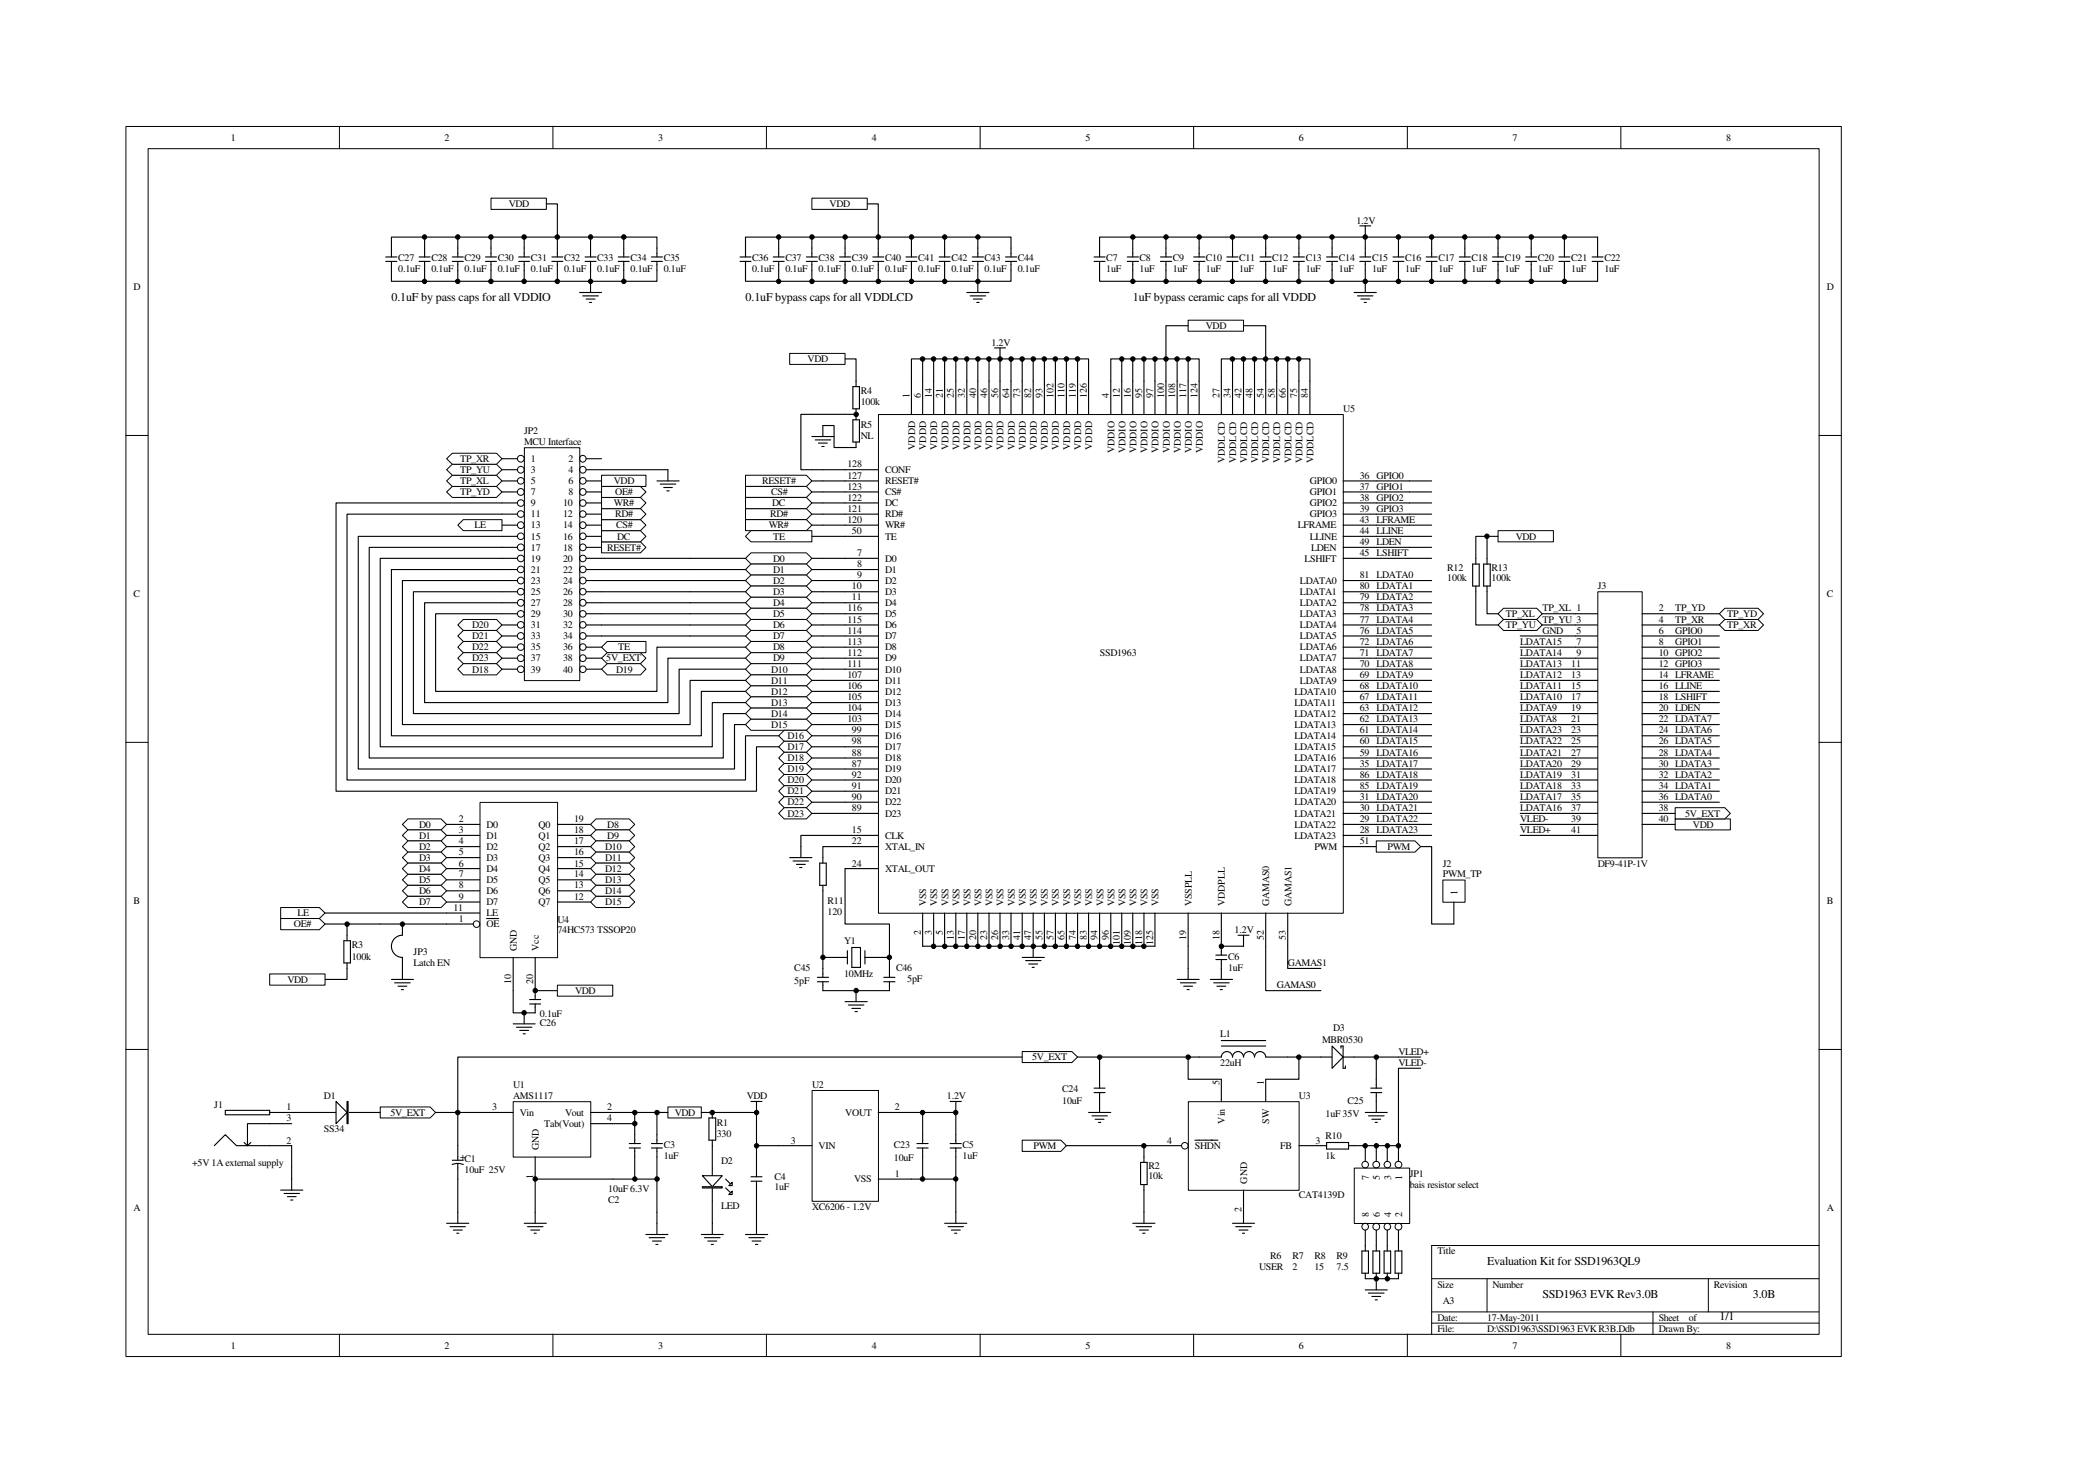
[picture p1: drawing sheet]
<svg xmlns="http://www.w3.org/2000/svg" width="420mm" height="297mm" viewBox="0 0 420 297" stroke-linecap="round" stroke-linejoin="round" font-family="sans-serif">
<defs><g id="words">
<g font-size="2.4">
<text x="78.4" y="60.2">0.1uF by pass caps for all VDDIO</text>
<text x="149.3" y="60.2">0.1uF bypass caps for all VDDLCD</text>
<text x="226.9" y="60.2">1uF bypass ceramic caps for all VDDD</text>
<text x="297.8" y="253.2">Evaluation Kit for SSD1963QL9</text>
<text x="308.9" y="259.8">SSD1963 EVK Rev3.0B</text>
<text x="351" y="259.8">3.0B</text>
<text x="344.4" y="264.2">1/1</text>
</g>
<g font-size="2">
<text x="46.3" y="28.2">1</text>
<text x="89" y="28.2">2</text>
<text x="131.8" y="28.2">3</text>
<text x="174.6" y="28.2">4</text>
<text x="217.4" y="28.2">5</text>
<text x="260.1" y="28.2">6</text>
<text x="302.9" y="28.2">7</text>
<text x="345.7" y="28.2">8</text>
<text x="101.9" y="41.4">VDD</text>
<text x="166.1" y="41.4">VDD</text>
<text x="271.6" y="44.8">1.2V</text>
<text x="79.7" y="52.3">C27</text>
<text x="86.4" y="52.3">C28</text>
<text x="93" y="52.3">C29</text>
<text x="99.7" y="52.3">C30</text>
<text x="106.3" y="52.3">C31</text>
<text x="113" y="52.3">C32</text>
<text x="119.6" y="52.3">C33</text>
<text x="126.3" y="52.3">C34</text>
<text x="132.9" y="52.3">C35</text>
<text x="150.7" y="52.3">C36</text>
<text x="157.3" y="52.3">C37</text>
<text x="163.9" y="52.3">C38</text>
<text x="170.6" y="52.3">C39</text>
<text x="177.2" y="52.3">C40</text>
<text x="183.9" y="52.3">C41</text>
<text x="190.5" y="52.3">C42</text>
<text x="197.2" y="52.3">C43</text>
<text x="203.8" y="52.3">C44</text>
<text x="221.6" y="52.3">C7</text>
<text x="228.2" y="52.3">C8</text>
<text x="234.9" y="52.3">C9</text>
<text x="241.5" y="52.3">C10</text>
<text x="248.1" y="52.3">C11</text>
<text x="254.8" y="52.3">C12</text>
<text x="261.5" y="52.3">C13</text>
<text x="268.1" y="52.3">C14</text>
<text x="274.8" y="52.3">C15</text>
<text x="281.4" y="52.3">C16</text>
<text x="288.1" y="52.3">C17</text>
<text x="294.7" y="52.3">C18</text>
<text x="301.4" y="52.3">C19</text>
<text x="308" y="52.3">C20</text>
<text x="314.7" y="52.3">C21</text>
<text x="321.3" y="52.3">C22</text>
<text x="26.7" y="58.1">D</text>
<text x="79.7" y="54.5">0.1uF</text>
<text x="86.4" y="54.5">0.1uF</text>
<text x="93" y="54.5">0.1uF</text>
<text x="99.7" y="54.5">0.1uF</text>
<text x="106.3" y="54.5">0.1uF</text>
<text x="113" y="54.5">0.1uF</text>
<text x="119.6" y="54.5">0.1uF</text>
<text x="126.3" y="54.5">0.1uF</text>
<text x="132.9" y="54.5">0.1uF</text>
<text x="150.7" y="54.5">0.1uF</text>
<text x="157.3" y="54.5">0.1uF</text>
<text x="163.9" y="54.5">0.1uF</text>
<text x="170.6" y="54.5">0.1uF</text>
<text x="177.2" y="54.5">0.1uF</text>
<text x="183.9" y="54.5">0.1uF</text>
<text x="190.5" y="54.5">0.1uF</text>
<text x="197.2" y="54.5">0.1uF</text>
<text x="203.8" y="54.5">0.1uF</text>
<text x="221.6" y="54.5">1uF</text>
<text x="228.2" y="54.5">1uF</text>
<text x="234.9" y="54.5">1uF</text>
<text x="241.5" y="54.5">1uF</text>
<text x="248.1" y="54.5">1uF</text>
<text x="254.8" y="54.5">1uF</text>
<text x="261.5" y="54.5">1uF</text>
<text x="268.1" y="54.5">1uF</text>
<text x="274.8" y="54.5">1uF</text>
<text x="281.4" y="54.5">1uF</text>
<text x="288.1" y="54.5">1uF</text>
<text x="294.7" y="54.5">1uF</text>
<text x="301.4" y="54.5">1uF</text>
<text x="308" y="54.5">1uF</text>
<text x="314.7" y="54.5">1uF</text>
<text x="321.3" y="54.5">1uF</text>
<text x="365.8" y="58.1">D</text>
<text x="241.5" y="65.8">VDD</text>
<text x="198.5" y="69.2">1.2V</text>
<text x="161.7" y="72.5">VDD</text>
<text x="172.4" y="78.9">R4</text>
<text x="172.4" y="81.2">100k</text>
<text x="182.1" y="79.6" transform="rotate(-90 182.1 79.6)">1</text>
<text x="184.4" y="79.6" transform="rotate(-90 184.4 79.6)">6</text>
<text x="186.6" y="79.6" transform="rotate(-90 186.6 79.6)">14</text>
<text x="188.8" y="79.6" transform="rotate(-90 188.8 79.6)">21</text>
<text x="191" y="79.6" transform="rotate(-90 191 79.6)">25</text>
<text x="193.2" y="79.6" transform="rotate(-90 193.2 79.6)">32</text>
<text x="195.5" y="79.6" transform="rotate(-90 195.5 79.6)">40</text>
<text x="197.7" y="79.6" transform="rotate(-90 197.7 79.6)">46</text>
<text x="199.9" y="79.6" transform="rotate(-90 199.9 79.6)">56</text>
<text x="202.1" y="79.6" transform="rotate(-90 202.1 79.6)">64</text>
<text x="204.3" y="79.6" transform="rotate(-90 204.3 79.6)">73</text>
<text x="206.5" y="79.6" transform="rotate(-90 206.5 79.6)">82</text>
<text x="208.8" y="79.6" transform="rotate(-90 208.8 79.6)">93</text>
<text x="211" y="79.6" transform="rotate(-90 211 79.6)">102</text>
<text x="213.2" y="79.6" transform="rotate(-90 213.2 79.6)">110</text>
<text x="215.4" y="79.6" transform="rotate(-90 215.4 79.6)">119</text>
<text x="217.6" y="79.6" transform="rotate(-90 217.6 79.6)">126</text>
<text x="222.1" y="79.6" transform="rotate(-90 222.1 79.6)">4</text>
<text x="224.3" y="79.6" transform="rotate(-90 224.3 79.6)">12</text>
<text x="226.5" y="79.6" transform="rotate(-90 226.5 79.6)">16</text>
<text x="228.7" y="79.6" transform="rotate(-90 228.7 79.6)">95</text>
<text x="230.9" y="79.6" transform="rotate(-90 230.9 79.6)">97</text>
<text x="233.2" y="79.6" transform="rotate(-90 233.2 79.6)">100</text>
<text x="235.4" y="79.6" transform="rotate(-90 235.4 79.6)">108</text>
<text x="237.6" y="79.6" transform="rotate(-90 237.6 79.6)">117</text>
<text x="239.8" y="79.6" transform="rotate(-90 239.8 79.6)">124</text>
<text x="244.2" y="79.6" transform="rotate(-90 244.2 79.6)">27</text>
<text x="246.5" y="79.6" transform="rotate(-90 246.5 79.6)">34</text>
<text x="248.7" y="79.6" transform="rotate(-90 248.7 79.6)">42</text>
<text x="250.9" y="79.6" transform="rotate(-90 250.9 79.6)">48</text>
<text x="253.1" y="79.6" transform="rotate(-90 253.1 79.6)">54</text>
<text x="255.3" y="79.6" transform="rotate(-90 255.3 79.6)">58</text>
<text x="257.5" y="79.6" transform="rotate(-90 257.5 79.6)">66</text>
<text x="259.7" y="79.6" transform="rotate(-90 259.7 79.6)">75</text>
<text x="261.9" y="79.6" transform="rotate(-90 261.9 79.6)">84</text>
<text x="269" y="82.5">U5</text>
<text x="105" y="86.9">JP2</text>
<text x="105" y="89.1">MCU Interface</text>
<text x="172.4" y="85.6">R5</text>
<text x="172.4" y="87.8">NL</text>
<text x="92.1" y="94.7">TP_YU</text>
<text x="92.1" y="92.5">TP_XR</text>
<text x="106.3" y="92.5">1</text>
<text x="106.3" y="94.7">3</text>
<text x="113.9" y="92.5">2</text>
<text x="113.9" y="94.7">4</text>
<text x="169.7" y="95.8">127</text>
<text x="169.7" y="93.6">128</text>
<text x="177.2" y="94.7">CONF</text>
<text x="183.3" y="90" transform="rotate(-90 183.3 90)">VDDD</text>
<text x="185.5" y="90" transform="rotate(-90 185.5 90)">VDDD</text>
<text x="187.7" y="90" transform="rotate(-90 187.7 90)">VDDD</text>
<text x="189.9" y="90" transform="rotate(-90 189.9 90)">VDDD</text>
<text x="192.1" y="90" transform="rotate(-90 192.1 90)">VDDD</text>
<text x="194.3" y="90" transform="rotate(-90 194.3 90)">VDDD</text>
<text x="196.6" y="90" transform="rotate(-90 196.6 90)">VDDD</text>
<text x="198.8" y="90" transform="rotate(-90 198.8 90)">VDDD</text>
<text x="201" y="90" transform="rotate(-90 201 90)">VDDD</text>
<text x="203.2" y="90" transform="rotate(-90 203.2 90)">VDDD</text>
<text x="205.4" y="90" transform="rotate(-90 205.4 90)">VDDD</text>
<text x="207.6" y="90" transform="rotate(-90 207.6 90)">VDDD</text>
<text x="209.9" y="90" transform="rotate(-90 209.9 90)">VDDD</text>
<text x="212.1" y="90" transform="rotate(-90 212.1 90)">VDDD</text>
<text x="214.3" y="90" transform="rotate(-90 214.3 90)">VDDD</text>
<text x="216.5" y="90" transform="rotate(-90 216.5 90)">VDDD</text>
<text x="218.7" y="90" transform="rotate(-90 218.7 90)">VDDD</text>
<text x="223.2" y="90.7" transform="rotate(-90 223.2 90.7)">VDDIO</text>
<text x="225.4" y="90.7" transform="rotate(-90 225.4 90.7)">VDDIO</text>
<text x="227.6" y="90.7" transform="rotate(-90 227.6 90.7)">VDDIO</text>
<text x="229.8" y="90.7" transform="rotate(-90 229.8 90.7)">VDDIO</text>
<text x="232" y="90.7" transform="rotate(-90 232 90.7)">VDDIO</text>
<text x="234.3" y="90.7" transform="rotate(-90 234.3 90.7)">VDDIO</text>
<text x="236.5" y="90.7" transform="rotate(-90 236.5 90.7)">VDDIO</text>
<text x="238.7" y="90.7" transform="rotate(-90 238.7 90.7)">VDDIO</text>
<text x="240.9" y="90.7" transform="rotate(-90 240.9 90.7)">VDDIO</text>
<text x="245.3" y="92.7" transform="rotate(-90 245.3 92.7)">VDDLCD</text>
<text x="247.6" y="92.7" transform="rotate(-90 247.6 92.7)">VDDLCD</text>
<text x="249.8" y="92.7" transform="rotate(-90 249.8 92.7)">VDDLCD</text>
<text x="252" y="92.7" transform="rotate(-90 252 92.7)">VDDLCD</text>
<text x="254.2" y="92.7" transform="rotate(-90 254.2 92.7)">VDDLCD</text>
<text x="256.4" y="92.7" transform="rotate(-90 256.4 92.7)">VDDLCD</text>
<text x="258.6" y="92.7" transform="rotate(-90 258.6 92.7)">VDDLCD</text>
<text x="260.8" y="92.7" transform="rotate(-90 260.8 92.7)">VDDLCD</text>
<text x="263" y="92.7" transform="rotate(-90 263 92.7)">VDDLCD</text>
<text x="272.3" y="95.8">36 GPIO0</text>
<text x="92.1" y="99.1">TP_YD</text>
<text x="92.1" y="96.9">TP_XL</text>
<text x="106.3" y="96.9">5</text>
<text x="106.3" y="99.1">7</text>
<text x="106.3" y="101.3">9</text>
<text x="112.8" y="101.3">10</text>
<text x="113.9" y="96.9">6</text>
<text x="113.9" y="99.1">8</text>
<text x="122.9" y="101.3">WR#</text>
<text x="122.9" y="96.9">VDD</text>
<text x="123.2" y="99.1">OE#</text>
<text x="152.6" y="96.9">RESET#</text>
<text x="154.4" y="99.1">CS#</text>
<text x="154.6" y="101.3">DC</text>
<text x="169.7" y="100.2">122</text>
<text x="169.7" y="98">123</text>
<text x="177.2" y="101.3">DC</text>
<text x="177.2" y="99.1">CS#</text>
<text x="177.2" y="96.9">RESET#</text>
<text x="262.3" y="96.9">GPIO0</text>
<text x="262.3" y="99.1">GPIO1</text>
<text x="262.3" y="101.3">GPIO2</text>
<text x="272.3" y="98">37 GPIO1</text>
<text x="272.3" y="100.2">38 GPIO2</text>
<text x="95" y="105.7">LE</text>
<text x="106.3" y="103.5">11</text>
<text x="106.3" y="105.7">13</text>
<text x="106.3" y="108">15</text>
<text x="112.8" y="103.5">12</text>
<text x="112.8" y="105.7">14</text>
<text x="112.8" y="108">16</text>
<text x="123.2" y="103.5">RD#</text>
<text x="123.4" y="105.7">CS#</text>
<text x="123.6" y="108">DC</text>
<text x="154" y="105.7">WR#</text>
<text x="154.2" y="103.5">RD#</text>
<text x="154.8" y="108">TE</text>
<text x="169.7" y="104.6">120</text>
<text x="169.7" y="102.4">121</text>
<text x="170.6" y="106.9">50</text>
<text x="177.2" y="108">TE</text>
<text x="177.2" y="105.7">WR#</text>
<text x="177.2" y="103.5">RD#</text>
<text x="259.9" y="105.7">LFRAME</text>
<text x="262.3" y="103.5">GPIO3</text>
<text x="262.3" y="108">LLINE</text>
<text x="272.3" y="102.4">39 GPIO3</text>
<text x="272.3" y="106.9">44 LLINE</text>
<text x="272.3" y="104.6">43 LFRAME</text>
<text x="303.6" y="108">VDD</text>
<text x="106.3" y="110.2">17</text>
<text x="106.3" y="112.4">19</text>
<text x="112.8" y="110.2">18</text>
<text x="112.8" y="112.4">20</text>
<text x="121.6" y="110.2">RESET#</text>
<text x="154.8" y="112.4">D0</text>
<text x="171.7" y="111.3">7</text>
<text x="171.7" y="113.5">8</text>
<text x="177.2" y="112.4">D0</text>
<text x="261.2" y="112.4">LSHIFT</text>
<text x="262.6" y="110.2">LDEN</text>
<text x="272.3" y="111.3">45 LSHIFT</text>
<text x="272.3" y="109.1">49 LDEN</text>
<text x="26.7" y="119.5">C</text>
<text x="106.3" y="114.6">21</text>
<text x="106.3" y="116.8">23</text>
<text x="106.3" y="119.1">25</text>
<text x="112.8" y="114.6">22</text>
<text x="112.8" y="116.8">24</text>
<text x="112.8" y="119.1">26</text>
<text x="154.8" y="114.6">D1</text>
<text x="154.8" y="116.8">D2</text>
<text x="154.8" y="119.1">D3</text>
<text x="170.6" y="118">10</text>
<text x="171.7" y="115.7">9</text>
<text x="177.2" y="114.6">D1</text>
<text x="177.2" y="116.8">D2</text>
<text x="177.2" y="119.1">D3</text>
<text x="260.3" y="119.1">LDATA1</text>
<text x="260.3" y="116.8">LDATA0</text>
<text x="272.3" y="118">80 LDATA1</text>
<text x="272.3" y="115.7">81 LDATA0</text>
<text x="289.8" y="114.2">R12</text>
<text x="289.8" y="116.2">100k</text>
<text x="298.7" y="114.2">R13</text>
<text x="298.7" y="116.2">100k</text>
<text x="320" y="118">J3</text>
<text x="365.8" y="119.5">C</text>
<text x="94.6" y="125.7">D20</text>
<text x="106.3" y="121.3">27</text>
<text x="106.3" y="123.5">29</text>
<text x="106.3" y="125.7">31</text>
<text x="112.8" y="121.3">28</text>
<text x="112.8" y="123.5">30</text>
<text x="112.8" y="125.7">32</text>
<text x="154.8" y="121.3">D4</text>
<text x="154.8" y="123.5">D5</text>
<text x="154.8" y="125.7">D6</text>
<text x="169.7" y="124.6">115</text>
<text x="169.7" y="122.4">116</text>
<text x="170.6" y="120.2">11</text>
<text x="177.2" y="121.3">D4</text>
<text x="177.2" y="125.7">D6</text>
<text x="177.2" y="123.5">D5</text>
<text x="260.3" y="125.7">LDATA4</text>
<text x="260.3" y="123.5">LDATA3</text>
<text x="260.3" y="121.3">LDATA2</text>
<text x="272.3" y="124.6">77 LDATA4</text>
<text x="272.3" y="122.4">78 LDATA3</text>
<text x="272.3" y="120.2">79 LDATA2</text>
<text x="301.6" y="123.5">TP_XL</text>
<text x="301.6" y="125.7">TP_YU</text>
<text x="308.9" y="124.6">TP_YU 3</text>
<text x="308.9" y="122.4">TP_XL 1</text>
<text x="332.2" y="122.4">2</text>
<text x="332.2" y="124.6">4</text>
<text x="335.5" y="124.6">TP_XR</text>
<text x="335.5" y="122.4">TP_YD</text>
<text x="345.9" y="125.7">TP_XR</text>
<text x="345.9" y="123.5">TP_YD</text>
<text x="94.6" y="127.9">D21</text>
<text x="94.6" y="130.2">D22</text>
<text x="106.3" y="127.9">33</text>
<text x="106.3" y="130.2">35</text>
<text x="112.8" y="127.9">34</text>
<text x="112.8" y="130.2">36</text>
<text x="123.8" y="130.2">TE</text>
<text x="154.8" y="127.9">D7</text>
<text x="154.8" y="130.2">D8</text>
<text x="169.7" y="131.3">112</text>
<text x="169.7" y="129.1">113</text>
<text x="169.7" y="126.8">114</text>
<text x="177.2" y="130.2">D8</text>
<text x="177.2" y="127.9">D7</text>
<text x="220.2" y="131.3">SSD1963</text>
<text x="260.3" y="130.2">LDATA6</text>
<text x="260.3" y="127.9">LDATA5</text>
<text x="272.3" y="131.3">71 LDATA7</text>
<text x="272.3" y="129.1">72 LDATA6</text>
<text x="272.3" y="126.8">76 LDATA5</text>
<text x="304.4" y="131.3">LDATA14</text>
<text x="304.4" y="129.1">LDATA15</text>
<text x="308.9" y="126.8">GND</text>
<text x="315.8" y="126.8">5</text>
<text x="315.8" y="129.1">7</text>
<text x="315.8" y="131.3">9</text>
<text x="332.2" y="126.8">6</text>
<text x="332.2" y="129.1">8</text>
<text x="332.2" y="131.3">10 GPIO2</text>
<text x="335.5" y="126.8">GPIO0</text>
<text x="335.5" y="129.1">GPIO1</text>
<text x="94.6" y="132.4">D23</text>
<text x="94.6" y="134.6">D18</text>
<text x="106.3" y="132.4">37</text>
<text x="106.3" y="134.6">39</text>
<text x="112.8" y="132.4">38</text>
<text x="112.8" y="134.6">40</text>
<text x="121.4" y="132.4">5V_EXT</text>
<text x="123.4" y="134.6">D19</text>
<text x="154.4" y="134.6">D10</text>
<text x="154.4" y="136.8">D11</text>
<text x="154.8" y="132.4">D9</text>
<text x="169.7" y="137.9">106</text>
<text x="169.7" y="135.7">107</text>
<text x="169.7" y="133.5">111</text>
<text x="177.2" y="136.8">D11</text>
<text x="177.2" y="134.6">D10</text>
<text x="177.2" y="132.4">D9</text>
<text x="260.3" y="136.8">LDATA9</text>
<text x="260.3" y="134.6">LDATA8</text>
<text x="260.3" y="132.4">LDATA7</text>
<text x="272.3" y="137.9">68 LDATA10</text>
<text x="272.3" y="135.7">69 LDATA9</text>
<text x="272.3" y="133.5">70 LDATA8</text>
<text x="304.4" y="137.9">LDATA11</text>
<text x="304.4" y="135.7">LDATA12</text>
<text x="304.4" y="133.5">LDATA13</text>
<text x="314.7" y="133.5">11</text>
<text x="314.7" y="135.7">13</text>
<text x="314.7" y="137.9">15</text>
<text x="332.2" y="133.5">12 GPIO3</text>
<text x="332.2" y="135.7">14 LFRAME</text>
<text x="332.2" y="137.9">16 LLINE</text>
<text x="154.4" y="139">D12</text>
<text x="154.4" y="141.3">D13</text>
<text x="154.4" y="143.5">D14</text>
<text x="169.7" y="142.4">104</text>
<text x="169.7" y="140.2">105</text>
<text x="177.2" y="143.5">D14</text>
<text x="177.2" y="141.3">D13</text>
<text x="177.2" y="139">D12</text>
<text x="259.2" y="143.5">LDATA12</text>
<text x="259.2" y="141.3">LDATA11</text>
<text x="259.2" y="139">LDATA10</text>
<text x="272.3" y="142.4">63 LDATA12</text>
<text x="272.3" y="140.2">67 LDATA11</text>
<text x="304.4" y="142.4">LDATA9</text>
<text x="304.4" y="140.2">LDATA10</text>
<text x="314.7" y="140.2">17</text>
<text x="314.7" y="142.4">19</text>
<text x="332.2" y="140.2">18 LSHIFT</text>
<text x="332.2" y="142.4">20 LDEN</text>
<text x="154.4" y="145.7">D15</text>
<text x="157.7" y="147.9">D16</text>
<text x="169.7" y="144.6">103</text>
<text x="170.6" y="149">98</text>
<text x="170.6" y="146.8">99</text>
<text x="177.2" y="147.9">D16</text>
<text x="177.2" y="145.7">D15</text>
<text x="259.2" y="147.9">LDATA14</text>
<text x="259.2" y="145.7">LDATA13</text>
<text x="272.3" y="149">60 LDATA15</text>
<text x="272.3" y="146.8">61 LDATA14</text>
<text x="272.3" y="144.6">62 LDATA13</text>
<text x="304.4" y="144.6">LDATA8</text>
<text x="304.4" y="149">LDATA22</text>
<text x="304.4" y="146.8">LDATA23</text>
<text x="314.7" y="144.6">21</text>
<text x="314.7" y="146.8">23</text>
<text x="314.7" y="149">25</text>
<text x="332.2" y="144.6">22 LDATA7</text>
<text x="332.2" y="146.8">24 LDATA6</text>
<text x="332.2" y="149">26 LDATA5</text>
<text x="157.7" y="150.1">D17</text>
<text x="157.7" y="152.4">D18</text>
<text x="157.7" y="154.6">D19</text>
<text x="170.6" y="153.5">87</text>
<text x="170.6" y="151.3">88</text>
<text x="170.6" y="155.7">92</text>
<text x="177.2" y="154.6">D19</text>
<text x="177.2" y="152.4">D18</text>
<text x="177.2" y="150.1">D17</text>
<text x="259.2" y="154.6">LDATA17</text>
<text x="259.2" y="152.4">LDATA16</text>
<text x="259.2" y="150.1">LDATA15</text>
<text x="272.3" y="153.5">35 LDATA17</text>
<text x="272.3" y="151.3">59 LDATA16</text>
<text x="272.3" y="155.7">86 LDATA18</text>
<text x="304.4" y="155.7">LDATA19</text>
<text x="304.4" y="153.5">LDATA20</text>
<text x="304.4" y="151.3">LDATA21</text>
<text x="314.7" y="151.3">27</text>
<text x="314.7" y="153.5">29</text>
<text x="314.7" y="155.7">31</text>
<text x="332.2" y="151.3">28 LDATA4</text>
<text x="332.2" y="153.5">30 LDATA3</text>
<text x="332.2" y="155.7">32 LDATA2</text>
<text x="157.7" y="156.8">D20</text>
<text x="157.7" y="159">D21</text>
<text x="157.7" y="161.2">D22</text>
<text x="170.6" y="160.1">90</text>
<text x="170.6" y="157.9">91</text>
<text x="177.2" y="161.2">D22</text>
<text x="177.2" y="159">D21</text>
<text x="177.2" y="156.8">D20</text>
<text x="259.2" y="161.2">LDATA20</text>
<text x="259.2" y="159">LDATA19</text>
<text x="259.2" y="156.8">LDATA18</text>
<text x="272.3" y="160.1">31 LDATA20</text>
<text x="272.3" y="157.9">85 LDATA19</text>
<text x="304.4" y="160.1">LDATA17</text>
<text x="304.4" y="157.9">LDATA18</text>
<text x="314.7" y="157.9">33</text>
<text x="314.7" y="160.1">35</text>
<text x="332.2" y="157.9">34 LDATA1</text>
<text x="332.2" y="160.1">36 LDATA0</text>
<text x="83.9" y="165.7">D0</text>
<text x="83.9" y="167.9">D1</text>
<text x="91.9" y="164.5">2</text>
<text x="91.9" y="166.8">3</text>
<text x="97.4" y="165.7">D0</text>
<text x="97.4" y="167.9">D1</text>
<text x="107.9" y="167.9">Q1</text>
<text x="107.9" y="165.7">Q0</text>
<text x="115" y="166.8">18</text>
<text x="115" y="164.5">19</text>
<text x="121.6" y="165.7">D8</text>
<text x="121.6" y="167.9">D9</text>
<text x="157.7" y="163.4">D23</text>
<text x="170.6" y="166.8">15</text>
<text x="170.6" y="162.3">89</text>
<text x="177.2" y="167.9">CLK</text>
<text x="177.2" y="163.4">D23</text>
<text x="259.2" y="167.9">LDATA23</text>
<text x="259.2" y="165.7">LDATA22</text>
<text x="259.2" y="163.4">LDATA21</text>
<text x="272.3" y="166.8">28 LDATA23</text>
<text x="272.3" y="164.5">29 LDATA22</text>
<text x="272.3" y="162.3">30 LDATA21</text>
<text x="304.4" y="166.8">VLED+</text>
<text x="304.4" y="164.5">VLED-</text>
<text x="304.4" y="162.3">LDATA16</text>
<text x="314.7" y="162.3">37</text>
<text x="314.7" y="164.5">39</text>
<text x="314.7" y="166.8">41</text>
<text x="332.2" y="162.3">38</text>
<text x="332.2" y="164.5">40</text>
<text x="337.5" y="163.4">5V_EXT</text>
<text x="339" y="165.7">VDD</text>
<text x="83.9" y="170.1">D2</text>
<text x="83.9" y="172.3">D3</text>
<text x="91.9" y="169">4</text>
<text x="91.9" y="173.4">6</text>
<text x="91.9" y="171.2">5</text>
<text x="97.4" y="170.1">D2</text>
<text x="97.4" y="172.3">D3</text>
<text x="107.9" y="170.1">Q2</text>
<text x="107.9" y="172.3">Q3</text>
<text x="115" y="173.4">15</text>
<text x="115" y="169">17</text>
<text x="115" y="171.2">16</text>
<text x="121.2" y="170.1">D10</text>
<text x="121.2" y="172.3">D11</text>
<text x="170.6" y="169">22</text>
<text x="170.6" y="173.4">24</text>
<text x="177.2" y="170.1">XTAL_IN</text>
<text x="263.2" y="170.1">PWM</text>
<text x="272.3" y="169">51</text>
<text x="277.9" y="170.1">PWM</text>
<text x="289" y="173.4">J2</text>
<text x="320" y="173.4">DF9-41P-1V</text>
<text x="83.9" y="174.5">D4</text>
<text x="83.9" y="176.7">D5</text>
<text x="83.9" y="179">D6</text>
<text x="91.9" y="177.8">8</text>
<text x="91.9" y="175.6">7</text>
<text x="97.4" y="174.5">D4</text>
<text x="97.4" y="179">D6</text>
<text x="97.4" y="176.7">D5</text>
<text x="107.9" y="179">Q6</text>
<text x="107.9" y="174.5">Q4</text>
<text x="107.9" y="176.7">Q5</text>
<text x="115" y="177.8">13</text>
<text x="115" y="175.6">14</text>
<text x="121.2" y="174.5">D12</text>
<text x="121.2" y="176.7">D13</text>
<text x="121.2" y="179">D14</text>
<text x="177.2" y="174.5">XTAL_OUT</text>
<text x="289" y="175.6">PWM_TP</text>
<text x="291.9" y="179.2" transform="rotate(-90 291.9 179.2)">1</text>
<text x="26.7" y="181">B</text>
<text x="58.9" y="185.6">OE#</text>
<text x="59.6" y="183.4">LE</text>
<text x="83.9" y="181.2">D7</text>
<text x="90.8" y="182.3">11</text>
<text x="91.9" y="180.1">9</text>
<text x="91.9" y="184.5">1</text>
<text x="97.4" y="183.4">LE</text>
<text x="97.4" y="181.2">D7</text>
<text x="97.4" y="185.6">OE</text>
<text x="107.9" y="181.2">Q7</text>
<text x="111.6" y="184.7">U4</text>
<text x="115" y="180.1">12</text>
<text x="121.2" y="181.2">D15</text>
<text x="165.7" y="181">R11</text>
<text x="165.7" y="183.2">120</text>
<text x="185.5" y="181.4" transform="rotate(-90 185.5 181.4)">VSS</text>
<text x="187.7" y="181.4" transform="rotate(-90 187.7 181.4)">VSS</text>
<text x="189.9" y="181.4" transform="rotate(-90 189.9 181.4)">VSS</text>
<text x="192.1" y="181.4" transform="rotate(-90 192.1 181.4)">VSS</text>
<text x="194.3" y="181.4" transform="rotate(-90 194.3 181.4)">VSS</text>
<text x="196.6" y="181.4" transform="rotate(-90 196.6 181.4)">VSS</text>
<text x="198.8" y="181.4" transform="rotate(-90 198.8 181.4)">VSS</text>
<text x="201" y="181.4" transform="rotate(-90 201 181.4)">VSS</text>
<text x="203.2" y="181.4" transform="rotate(-90 203.2 181.4)">VSS</text>
<text x="205.4" y="181.4" transform="rotate(-90 205.4 181.4)">VSS</text>
<text x="207.6" y="181.4" transform="rotate(-90 207.6 181.4)">VSS</text>
<text x="209.9" y="181.4" transform="rotate(-90 209.9 181.4)">VSS</text>
<text x="212.1" y="181.4" transform="rotate(-90 212.1 181.4)">VSS</text>
<text x="214.3" y="181.4" transform="rotate(-90 214.3 181.4)">VSS</text>
<text x="216.5" y="181.4" transform="rotate(-90 216.5 181.4)">VSS</text>
<text x="218.7" y="181.4" transform="rotate(-90 218.7 181.4)">VSS</text>
<text x="221" y="181.4" transform="rotate(-90 221 181.4)">VSS</text>
<text x="223.2" y="181.4" transform="rotate(-90 223.2 181.4)">VSS</text>
<text x="225.4" y="181.4" transform="rotate(-90 225.4 181.4)">VSS</text>
<text x="227.6" y="181.4" transform="rotate(-90 227.6 181.4)">VSS</text>
<text x="229.8" y="181.4" transform="rotate(-90 229.8 181.4)">VSS</text>
<text x="232" y="181.4" transform="rotate(-90 232 181.4)">VSS</text>
<text x="238.7" y="181.4" transform="rotate(-90 238.7 181.4)">VSSPLL</text>
<text x="245.3" y="181.4" transform="rotate(-90 245.3 181.4)">VDDPLL</text>
<text x="254.2" y="181.4" transform="rotate(-90 254.2 181.4)">GAMAS0</text>
<text x="258.6" y="181.4" transform="rotate(-90 258.6 181.4)">GAMAS1</text>
<text x="365.8" y="181">B</text>
<text x="70.4" y="189.8">R3</text>
<text x="82.8" y="191.2">JP3</text>
<text x="103.5" y="190.3" transform="rotate(-90 103.5 190.3)">GND</text>
<text x="107.9" y="190.3" transform="rotate(-90 107.9 190.3)">Vcc</text>
<text x="111.6" y="186.7">74HC573 TSSOP20</text>
<text x="169" y="188.9">Y1</text>
<text x="184.4" y="187.2" transform="rotate(-90 184.4 187.2)">2</text>
<text x="186.6" y="187.2" transform="rotate(-90 186.6 187.2)">3</text>
<text x="188.8" y="187.2" transform="rotate(-90 188.8 187.2)">5</text>
<text x="191" y="188.1" transform="rotate(-90 191 188.1)">13</text>
<text x="193.2" y="188.1" transform="rotate(-90 193.2 188.1)">17</text>
<text x="195.5" y="188.1" transform="rotate(-90 195.5 188.1)">20</text>
<text x="197.7" y="188.1" transform="rotate(-90 197.7 188.1)">23</text>
<text x="199.9" y="188.1" transform="rotate(-90 199.9 188.1)">26</text>
<text x="202.1" y="188.1" transform="rotate(-90 202.1 188.1)">33</text>
<text x="204.3" y="188.1" transform="rotate(-90 204.3 188.1)">41</text>
<text x="206.5" y="188.1" transform="rotate(-90 206.5 188.1)">47</text>
<text x="208.8" y="188.1" transform="rotate(-90 208.8 188.1)">55</text>
<text x="211" y="188.1" transform="rotate(-90 211 188.1)">57</text>
<text x="213.2" y="188.1" transform="rotate(-90 213.2 188.1)">65</text>
<text x="215.4" y="188.1" transform="rotate(-90 215.4 188.1)">74</text>
<text x="217.6" y="188.1" transform="rotate(-90 217.6 188.1)">83</text>
<text x="219.8" y="188.1" transform="rotate(-90 219.8 188.1)">94</text>
<text x="222.1" y="188.1" transform="rotate(-90 222.1 188.1)">96</text>
<text x="224.3" y="189.2" transform="rotate(-90 224.3 189.2)">101</text>
<text x="226.5" y="189.2" transform="rotate(-90 226.5 189.2)">109</text>
<text x="228.7" y="189.2" transform="rotate(-90 228.7 189.2)">118</text>
<text x="230.9" y="189.2" transform="rotate(-90 230.9 189.2)">125</text>
<text x="237.6" y="188.1" transform="rotate(-90 237.6 188.1)">19</text>
<text x="244.2" y="188.1" transform="rotate(-90 244.2 188.1)">18</text>
<text x="247.3" y="186.7">1.2V</text>
<text x="253.1" y="188.1" transform="rotate(-90 253.1 188.1)">52</text>
<text x="257.5" y="188.1" transform="rotate(-90 257.5 188.1)">53</text>
<text x="57.6" y="196.7">VDD</text>
<text x="70.4" y="192.1">100k</text>
<text x="82.8" y="193.4">Latch EN</text>
<text x="102.4" y="197" transform="rotate(-90 102.4 197)">10</text>
<text x="106.8" y="197" transform="rotate(-90 106.8 197)">20</text>
<text x="159.1" y="194.3">C45</text>
<text x="159.1" y="196.9">5pF</text>
<text x="169" y="195.6">10MHz</text>
<text x="179.4" y="194.3">C46</text>
<text x="181.7" y="196.5">5pF</text>
<text x="245.9" y="192.1">C6</text>
<text x="245.9" y="194.3">1uF</text>
<text x="255.7" y="197.8">GAMAS0</text>
<text x="257.9" y="193.4">GAMAS1</text>
<text x="108.1" y="203.6">0.1uF</text>
<text x="115.2" y="198.9">VDD</text>
<text x="108.1" y="205.4">C26</text>
<text x="244.4" y="207.6">L1</text>
<text x="264.8" y="208.7">MBR0530</text>
<text x="267" y="206.5">D3</text>
<text x="206.7" y="212.3">5V_EXT</text>
<text x="244.4" y="213.4">22uH</text>
<text x="280.1" y="211.1">VLED+</text>
<text x="280.1" y="213.4">VLED-</text>
<text x="42.9" y="221.8">J1</text>
<text x="64.9" y="220">D1</text>
<text x="102.8" y="217.8">U1</text>
<text x="102.8" y="220">AMS1117</text>
<text x="149.6" y="220">VDD</text>
<text x="162.6" y="217.8">U2</text>
<text x="189.6" y="220">1.2V</text>
<text x="212.7" y="218.7">C24</text>
<text x="212.7" y="220.9">10uF</text>
<text x="244.2" y="217.2" transform="rotate(-90 244.2 217.2)">5</text>
<text x="253.1" y="217.2" transform="rotate(-90 253.1 217.2)">1</text>
<text x="260.1" y="220">U3</text>
<text x="269.9" y="220.9">C25</text>
<text x="57.4" y="222.2">1</text>
<text x="57.4" y="224.5">3</text>
<text x="64.9" y="226.7">SS34</text>
<text x="78.2" y="223.4">5V_EXT</text>
<text x="98.6" y="222.2">3</text>
<text x="104.1" y="223.4">Vin</text>
<text x="109" y="225.6">Tab(Vout)</text>
<text x="113.2" y="223.4">Vout</text>
<text x="121.6" y="222.2">2</text>
<text x="121.6" y="224.5">4</text>
<text x="135.1" y="223.4">VDD</text>
<text x="143.5" y="225.3">R1</text>
<text x="143.5" y="227.5">330</text>
<text x="169.3" y="223.4">VOUT</text>
<text x="179.2" y="222.2">2</text>
<text x="245.3" y="224.9" transform="rotate(-90 245.3 224.9)">Vin</text>
<text x="254.2" y="224.9" transform="rotate(-90 254.2 224.9)">SW</text>
<text x="265.5" y="223.6">1uF 35V</text>
<text x="38.5" y="233.3">+5V 1A external supply</text>
<text x="57.4" y="228.9">2</text>
<text x="92.1" y="232.2">+C1</text>
<text x="107.9" y="230.3" transform="rotate(-90 107.9 230.3)">GND</text>
<text x="132.9" y="229.7">C3</text>
<text x="132.9" y="232">1uF</text>
<text x="144.4" y="233.1">D2</text>
<text x="158.4" y="228.9">3</text>
<text x="163.9" y="230">VIN</text>
<text x="179" y="229.7">C23</text>
<text x="179" y="232.4">10uF</text>
<text x="192.8" y="229.7">C5</text>
<text x="192.8" y="232">1uF</text>
<text x="207" y="230">PWM</text>
<text x="230" y="234">R2</text>
<text x="233.8" y="228.9">4</text>
<text x="239.3" y="230">SHDN</text>
<text x="256.4" y="230">FB</text>
<text x="263.5" y="228.9">3</text>
<text x="265.5" y="228">R10</text>
<text x="265.5" y="232">1k</text>
<text x="93" y="234.9">10uF 25V</text>
<text x="106.8" y="236" transform="rotate(-90 106.8 236)">1</text>
<text x="121.8" y="238.6">10uF 6.3V</text>
<text x="155.1" y="236.2">C4</text>
<text x="155.1" y="238.2">1uF</text>
<text x="171.1" y="236.6">VSS</text>
<text x="179.2" y="235.5">1</text>
<text x="230" y="236">10k</text>
<text x="249.8" y="236.9" transform="rotate(-90 249.8 236.9)">GND</text>
<text x="260.1" y="239.7">CAT4139D</text>
<text x="274.1" y="236.2" transform="rotate(-90 274.1 236.2)">7</text>
<text x="276.3" y="236.2" transform="rotate(-90 276.3 236.2)">5</text>
<text x="278.6" y="236.2" transform="rotate(-90 278.6 236.2)">3</text>
<text x="280.8" y="236.2" transform="rotate(-90 280.8 236.2)">1</text>
<text x="282.3" y="235.5">JP1</text>
<text x="282.3" y="237.7">bais resistor select</text>
<text x="26.7" y="242.4">A</text>
<text x="121.8" y="240.8">C2</text>
<text x="144.4" y="242">LED</text>
<text x="162.6" y="242.2">XC6206 - 1.2V</text>
<text x="248.7" y="242.7" transform="rotate(-90 248.7 242.7)">2</text>
<text x="274.1" y="243.5" transform="rotate(-90 274.1 243.5)">8</text>
<text x="276.3" y="243.5" transform="rotate(-90 276.3 243.5)">6</text>
<text x="278.6" y="243.5" transform="rotate(-90 278.6 243.5)">4</text>
<text x="280.8" y="243.5" transform="rotate(-90 280.8 243.5)">2</text>
<text x="365.8" y="242.4">A</text>
<text x="254.4" y="251.9">R6</text>
<text x="258.8" y="251.9">R7</text>
<text x="263.2" y="251.9">R8</text>
<text x="267.7" y="251.9">R9</text>
<text x="287.9" y="251">Title</text>
<text x="252.2" y="254.2">USER</text>
<text x="258.8" y="254.2">2</text>
<text x="263.2" y="254.2">15</text>
<text x="267.7" y="254.2">7.5</text>
<text x="287.9" y="257.7">Size</text>
<text x="298.9" y="257.7">Number</text>
<text x="343.2" y="257.7">Revision</text>
<text x="289" y="261">A3</text>
<text x="46.3" y="269.9">1</text>
<text x="89" y="269.9">2</text>
<text x="131.8" y="269.9">3</text>
<text x="174.6" y="269.9">4</text>
<text x="217.4" y="269.9">5</text>
<text x="260.1" y="269.9">6</text>
<text x="287.9" y="264.4">Date:</text>
<text x="287.9" y="266.6">File:</text>
<text x="297.8" y="264.4">17-May-2011</text>
<text x="297.8" y="266.6">D:\SSD1963\SSD1963 EVK R3B.Ddb</text>
<text x="302.9" y="269.9">7</text>
<text x="332.2" y="266.6">Drawn By:</text>
<text x="332.2" y="264.4">Sheet</text>
<text x="338.2" y="264.4">of</text>
<text x="345.7" y="269.9">8</text>
</g>
</g></defs>
<g fill="none" stroke="#000" stroke-width=".2">
<path d="M25.2 25.3h343.6v246.2h-343.6zM29.7 29.8h334.6v237.3h-334.6zM68 25.3v4.4M110.7 25.3v4.4M153.5 25.3v4.4M196.3 25.3v4.4M239 25.3v4.4M281.8 25.3v4.4M324.6 25.3v4.4M25.2 87.2h4.4M364.3 87.2h4.4M25.2 148.6h4.4"/>
<path d="M364.3 148.6h4.4M25.2 210.1h4.4M364.3 210.1h4.4M286.7 255.9h77.6M297.8 255.9v6.7M342.1 255.9v6.7M364.3 249.3h-77.6v17.7M68 267v4.5M110.7 267v4.5M153.5 267v4.5M196.3 267v4.5M239 267v4.5"/>
<path d="M281.8 267v4.5M286.7 262.6h77.6M286.7 264.8h77.6M324.6 267v4.5M331 262.6v4.4"/>
</g>
<path d="M176 83h93v99.8h-93z" fill="#fff"/>
<path d="M175.9 83h93.1v99.8h-93.1z" fill="none" stroke="#000" stroke-width=".2"/>
<g fill="none" stroke="#000" stroke-width=".22">
<path d="M77.2 52.3h2.3M77.2 51.4h2.3M78.4 51.4v-3.9h53.2v3.9M78.4 52.3v4h53.2v-4M83.9 52.3h2.2M83.9 51.4h2.2M85 47.5v3.9M85 52.3v4M90.6 52.3h2.2M90.6 51.4h2.2M91.7 47.5v3.9M91.7 52.3v4"/>
<path d="M97.2 52.3h2.2M97.2 51.4h2.2M98.3 47.5v3.9M98.3 52.3v4M103.9 52.3h2.2M103.9 51.4h2.2M105 47.5v3.9M105 52.3v4M110.5 52.3h2.2M110.5 51.4h2.2M111.6 47.5v3.9M111.6 52.3v4"/>
<path d="M116.1 58.5h4.4M116.7 59.2h3.1M117.2 52.3h2.2M117.2 51.4h2.2M117.4 59.9h1.8M118.3 47.5v3.9M118.3 52.3v6.2M123.8 52.3h2.2M123.8 51.4h2.2M124.9 47.5v3.9M124.9 52.3v4M130.5 52.3h2.2"/>
<path d="M130.5 51.4h2.2M148.2 52.3h2.2M148.2 51.4h2.2M149.3 51.4v-3.9h53.2v3.9M149.3 52.3v4h53.2v-4M154.8 52.3h2.2M154.8 51.4h2.2M155.9 47.5v3.9M155.9 52.3v4M161.5 52.3h2.2M161.5 51.4h2.2M162.6 47.5v3.9"/>
<path d="M162.6 52.3v4M168.1 52.3h2.2M168.1 51.4h2.2M169.2 47.5v3.9M169.2 52.3v4M174.8 52.3h2.2M174.8 51.4h2.2M175.9 47.5v3.9M175.9 52.3v4M181.4 52.3h2.2M181.4 51.4h2.2M182.5 47.5v3.9"/>
<path d="M182.5 52.3v4M188.1 52.3h2.2M188.1 51.4h2.2M189.2 47.5v3.9M189.2 52.3v4M193.6 58.5h4.5M194.3 59.2h3.1M194.7 52.3h2.3M194.7 51.4h2.3M194.9 59.9h1.8M195.8 47.5v3.9M195.8 52.3v6.2"/>
<path d="M201.4 52.3h2.2M201.4 51.4h2.2M219.1 52.3h2.2M219.1 51.4h2.2M220.2 49.7v1.7M220.2 52.3v1.8M225.8 52.3h2.2M225.8 51.4h2.2M226.9 47.5v3.9M226.9 52.3v4M232.4 52.3h2.2M232.4 51.4h2.2"/>
<path d="M233.5 47.5v3.9M233.5 52.3v4M239 52.3h2.3M239 51.4h2.3M240.1 47.5v3.9M240.1 52.3v4M245.7 52.3h2.2M245.7 51.4h2.2M246.8 47.5v3.9M246.8 52.3v4M252.3 52.3h2.3M252.3 51.4h2.3"/>
<path d="M253.5 47.5v3.9M253.5 52.3v4M259 52.3h2.2M259 51.4h2.2M260.1 47.5v3.9M260.1 52.3v4M265.7 52.3h2.2M265.7 51.4h2.2M266.8 47.5v3.9M266.8 52.3v4M271.2 58.5h4.4M271.9 59.2h3"/>
<path d="M272.3 52.3h2.2M272.3 51.4h2.2M272.3 45.2h2.2M272.5 59.9h1.8M273.4 45.2v6.2M273.4 52.3v6.2M279 52.3h2.2M279 51.4h2.2M280.1 47.5v3.9M280.1 52.3v4M285.6 52.3h2.2M285.6 51.4h2.2"/>
<path d="M286.7 47.5v3.9M286.7 52.3v4M292.3 52.3h2.2M292.3 51.4h2.2M293.4 47.5v3.9M293.4 52.3v4M298.9 52.3h2.2M298.9 51.4h2.2M300 47.5v3.9M300 52.3v4M305.6 52.3h2.2M305.6 51.4h2.2"/>
<path d="M306.7 47.5v3.9M306.7 52.3v4M312.2 52.3h2.2M312.2 51.4h2.2M313.3 47.5v3.9M313.3 52.3v4M318.8 52.3h2.2M318.8 51.4h2.2M319.9 47.5v3.9M319.9 52.3v4M118.1 60.5h.4M184.8 71.8v11.1"/>
<path d="M187 71.8v11.1M189.2 71.8v11.1M191.4 71.8v11.1M193.6 71.8v11.1M195.6 60.5h.5M195.8 71.8v11.1M198.1 71.8v11.1M199.2 69.6h2.2M200.3 69.6v13.3M202.5 71.8v11.1M204.7 71.8v11.1M206.9 71.8v11.1"/>
<path d="M209.2 71.8v11.1M211.4 71.8v11.1M213.6 71.8v11.1M215.8 71.8v11.1M224.7 71.8v11.1M226.9 71.8v11.1M229.1 71.8v11.1M231.3 71.8v11.1M233.5 71.8v11.1M235.7 71.8v11.1M237.9 71.8v11.1M246.8 71.8v11.1"/>
<path d="M249 71.8v11.1M251.2 71.8v11.1M253.5 71.8v11.1M255.7 71.8v11.1M257.9 71.8v11.1M260.1 71.8v11.1M273.2 60.5h.4M162.6 96.3h13.3M162.6 98.5h13.3M162.6 94h13.3M182.5 82.9v-11.1h35.5v11.1M222.4 82.9v-11.1h17.7v11.1"/>
<path d="M244.6 82.9v-11.1h17.7v11.1M269 96.3h17.7M269 98.5h17.7M162.6 111.8h13.3M162.6 114h13.3M162.6 116.2h13.3M162.6 118.4h13.3M162.6 100.7h13.3M162.6 102.9h13.3M162.6 105.1h13.3M169.2 107.4h6.7M269 111.8h17.7"/>
<path d="M269 116.2h17.7M269 118.4h17.7M269 100.7h17.7M269 102.9h17.7M269 105.1h17.7M269 107.4h17.7M269 109.6h17.7M162.6 120.6h13.3M162.6 138.4h13.3M162.6 136.2h13.3M162.6 133.9h13.3M162.6 131.7h13.3"/>
<path d="M162.6 129.5h13.3M162.6 127.3h13.3M162.6 125.1h13.3M162.6 122.9h13.3M269 120.6h17.7M269 138.4h17.7M269 136.2h17.7M269 133.9h17.7M269 131.7h17.7M269 129.5h17.7M269 127.3h17.7M269 125.1h17.7"/>
<path d="M269 122.9h17.7M162.6 145h13.3M162.6 142.8h13.3M162.6 140.6h13.3M169.2 153.9h6.7M169.2 151.7h6.7M169.2 149.5h6.7M169.2 147.3h6.7M169.2 158.4h6.7M169.2 156.1h6.7M269 153.9h17.7M269 151.7h17.7"/>
<path d="M269 149.5h17.7M269 147.3h17.7M269 145h17.7M269 142.8h17.7M269 140.6h17.7M269 158.4h17.7M269 156.1h17.7M158.1 171.7h4.5M158.8 172.3h3.1M159.5 173h1.8M160.1 173.7h.5M160.4 169.5v2.2"/>
<path d="M164.2 172.8h1.3v4.4h-1.3zM164.8 171.7v1.1M164.8 177.2v1.1M169.2 167.2h6.7M169.2 169.5h6.7M169.2 173.9h6.7M169.2 162.8h6.7M169.2 160.6h6.7M269 167.2h17.7M269 169.5h6.6M269 165h17.7M269 162.8h17.7"/>
<path d="M269 160.6h17.7M163.7 196.5h2.2M163.7 195.6h2.2M164.8 193.8v1.8M164.8 196.5v1.8M171.4 198.3v2.2M177 196.5h2.2M177 195.6h2.2M178.1 193.8v1.8M178.1 196.5v1.8M184.8 182.8v6.6h46.5v-6.6M187 182.8v6.6"/>
<path d="M189.2 182.8v6.6M191.4 182.8v6.6M193.6 182.8v6.6M195.8 182.8v6.6M198.1 182.8v6.6M200.3 182.8v6.6M202.5 182.8v6.6M204.7 182.8v6.6M204.7 191.6h4.5M205.4 192.3h3.1M206 193h1.8M206.7 193.6h.4"/>
<path d="M206.9 182.8v8.8M209.2 182.8v6.6M211.4 182.8v6.6M213.6 182.8v6.6M215.8 182.8v6.6M218 182.8v6.6M220.2 182.8v6.6M222.4 182.8v6.6M224.7 182.8v6.6M226.9 182.8v6.6M229.1 182.8v6.6M235.7 196h4.4"/>
<path d="M236.4 196.7h3.1M237.1 197.4h1.7M237.7 198.1h.5M237.9 182.8v6.6M237.9 193.8v2.2M243.5 192.1h2.2M243.5 191.2h2.2M244.6 182.8v8.4M244.6 192.1v1.7M247.9 187.2h2.2M249 187.2v2.2h-4.4M253.5 182.8v6.6"/>
<path d="M257.9 182.8v6.6M169.2 200.5h4.5M169.9 201.2h3.1M170.6 201.8h1.7M171.2 202.5h.5"/>
</g>
<path d="M162.7 218.3h13.2v22.2h-13.2z" fill="#fff"/>
<path d="M162.6 218.3h13.3v22.2h-13.3z" fill="none" stroke="#000" stroke-width=".2"/>
<g fill="none" stroke="#000" stroke-width=".22">
<path d="M170.8 77.4h1.3v4.4h-1.3zM171.4 76.3v1.1M162.6 87.4h4.4M162.6 82.9h8.8M163.3 88.1h3.1M163.9 88.7h1.8M164.6 89.4h.4M164.8 85.2v2.2M170.8 84h1.3v4.5h-1.3zM171.4 81.8v2.2M171.4 88.5v1.1M219.1 218.7h2.2"/>
<path d="M219.1 217.8h2.2M220.2 216v1.8M220.2 218.7v1.8M274.5 218.7h2.2M274.5 217.8h2.2M275.6 216v1.8M275.6 218.7v1.8M150.4 236.4h2.2M150.4 235.5h2.2M151.5 229.3h11.1M151.5 233.8v1.7M151.5 236.4v1.8"/>
<path d="M175.9 236h6.6M175.9 222.7h6.6M190.3 229.8h2.2M190.3 228.9h2.2M190.3 220.5h2.2M191.4 220.5v2.2M191.4 227.1v1.8M191.4 229.8v1.8M149.3 247.1h4.4M150 247.7h3.1M150.6 248.4h1.8M151.3 249.1h.5"/>
<path d="M151.5 244.9v2.2M189.2 244.9h4.4M189.9 245.5h3M190.5 246.2h1.8M191.2 246.8h.4M191.4 242.7v2.2M274.9 250.4h1.4v4.4h-1.4zM275.6 249.3v1.1M275.6 254.8v1.1"/>
</g>
<path d="M204.7 210.5h10l1.1 1.1-1.1 1.1h-10z" fill-rule="evenodd" fill="#fff"/>
<path d="M204.7 210.5h10l1.1 1.1-1.1 1.1h-10z" fill="none" stroke="#000" stroke-width=".2"/>
<path d="M215.8 211.6h24.3M237.9 211.6v4.4h6.7M257.9 211.6h2.2v4.4h-6.6M275.6 211.6h4.5M246.8 244.9h4.4M247.5 245.5h3.1M248.1 246.2h1.8M248.8 246.8h.4M249 242.7v2.2" fill="none" stroke="#000" stroke-width=".22"/>
<path d="M275.6 168.3h7.8l1.1 1.2-1.1 1.1h-7.8z" fill-rule="evenodd" fill="#fff"/>
<path d="M275.6 168.3h7.8l1.1 1.2-1.1 1.1h-7.8z" fill="none" stroke="#000" stroke-width=".2"/>
<path d="M228.4 232.7h1.3v4.4h-1.3zM229.1 231.6v1.1M229.1 237.1v1.1" fill="none" stroke="#000" stroke-width=".22"/>
<path d="M204.7 228.2h7.8l1.1 1.1-1.1 1.2h-7.8z" fill-rule="evenodd" fill="#fff"/>
<path d="M204.7 228.2h7.8l1.1 1.1-1.1 1.2h-7.8z" fill="none" stroke="#000" stroke-width=".2"/>
<path d="M237.9 189.4v4.4M242.4 196h4.4M243.1 196.7h3.1M243.7 197.4h1.8M244.4 198.1h.4M244.6 193.8v2.2" fill="none" stroke="#000" stroke-width=".22"/>
<path d="M238 220.6h22.2v17.7h-22.2z" fill="#fff"/>
<g fill="none" stroke="#000" stroke-width=".2">
<path d="M238 220.5h22.2v17.8h-22.2z"/>
<circle cx="237.3" cy="229.3" r=".66"/>
</g>
<g fill="none" stroke="#000" stroke-width=".22">
<path d="M162.6 82.9h-2.2v11.1h2.2M164.8 85.2h2.2v4.4h4.4M164.8 178.3v15.5M169.2 169.5h-4.4v2.2M169.2 173.9v11.1h8.9v8.8M164.8 191.6h4.9M164.8 198.3h13.3M169.7 190.3v2.7M170.6 189.7h1.7v3.9h-1.7zM173.2 191.6h4.9M173.2 190.3v2.7M253.5 189.4v8.9h11"/>
<path d="M257.9 189.4v4.4h6.6M220.2 211.6v4.4M240.1 211.6h4.5a1.12 1.12 0 0 1 1.1-1.1 1.12 1.12 0 0 1 1.1 1.1 1.1 1.1 0 0 1 1.1-1.1 1.1 1.1 0 0 1 1.1 1.1 1.1 1.1 0 0 1 1.1-1.1 1.1 1.1 0 0 1 1.1 1.1 1.12 1.12 0 0 1 1.2-1.1 1.12 1.12 0 0 1 1.1 1.1h4.4M244.6 216v4.5M244.6 209.4h8.9M244.6 208.3h8.9M253.5 216v4.5M275.6 211.6v4.4M280.1 211.6h4.4M213.6 229.3h23M218 222.7h4.4M218.7 223.3h3.1"/>
<path d="M219.3 224h1.8M220 224.7h.5M220.2 220.5v2.2M229.1 229.3v2.3M229.1 238.2v6.7M239.3 228.2h4.6M249 238.2v4.5M260.1 229.3h5.6M265.7 228.7h4.4v1.3h-4.4zM270.1 229.3h1.1M273.4 222.7h4.4M274.1 223.3h3.1"/>
<path d="M274.7 224h1.8M275.4 224.7h.4M275.6 220.5v2.2M226.9 244.9h4.4M227.5 245.5h3.1M228.2 246.2h1.8M228.8 246.8h.5M273.4 258.2h4.4M274.1 258.8h3.1M274.7 259.5h1.8M275.6 255.9v2.3M275.4 260.2h.4"/>
</g>
<path d="M149.3 95.1h12.2l1.1 1.2-1.1 1.1h-12.2z" fill-rule="evenodd" fill="#fff"/>
<path d="M149.3 95.1h12.2l1.1 1.2-1.1 1.1h-12.2z" fill="none" stroke="#000" stroke-width=".2"/>
<path d="M149.3 97.4h12.2l1.1 1.1-1.1 1.1h-12.2z" fill-rule="evenodd" fill="#fff"/>
<path d="M149.3 97.4h12.2l1.1 1.1-1.1 1.1h-12.2z" fill="none" stroke="#000" stroke-width=".2"/>
<path d="M149.3 101.8h12.2l1.1 1.1-1.1 1.1h-12.2z" fill-rule="evenodd" fill="#fff"/>
<path d="M149.3 101.8h12.2l1.1 1.1-1.1 1.1h-12.2z" fill="none" stroke="#000" stroke-width=".2"/>
<path d="M149.3 104h12.2l1.1 1.1-1.1 1.1h-12.2z" fill-rule="evenodd" fill="#fff"/>
<path d="M149.3 104h12.2l1.1 1.1-1.1 1.1h-12.2z" fill="none" stroke="#000" stroke-width=".2"/>
<path d="M150.4 106.2h12.2v2.3h-12.2l-1.1-1.1z" fill-rule="evenodd" fill="#fff"/>
<path d="M150.4 106.2h12.2v2.3h-12.2l-1.1-1.1z" fill="none" stroke="#000" stroke-width=".2"/>
<path d="M149.3 111.8l1.1-1.1h11.1l1.1 1.1-1.1 1.1h-11.1z" fill-rule="evenodd" fill="#fff"/>
<path d="M149.3 111.8l1.1-1.1h11.1l1.1 1.1-1.1 1.1h-11.1z" fill="none" stroke="#000" stroke-width=".2"/>
<path d="M149.3 114l1.1-1.1h11.1l1.1 1.1-1.1 1.1h-11.1z" fill-rule="evenodd" fill="#fff"/>
<path d="M149.3 114l1.1-1.1h11.1l1.1 1.1-1.1 1.1h-11.1z" fill="none" stroke="#000" stroke-width=".2"/>
<path d="M149.3 145l1.1-1.1h11.1l1.1 1.1-1.1 1.2h-11.1z" fill-rule="evenodd" fill="#fff"/>
<path d="M149.3 145l1.1-1.1h11.1l1.1 1.1-1.1 1.2h-11.1z" fill="none" stroke="#000" stroke-width=".2"/>
<path d="M149.3 116.2l1.1-1.1h11.1l1.1 1.1-1.1 1.1h-11.1z" fill-rule="evenodd" fill="#fff"/>
<path d="M149.3 116.2l1.1-1.1h11.1l1.1 1.1-1.1 1.1h-11.1z" fill="none" stroke="#000" stroke-width=".2"/>
<path d="M150.4 117.3h11.1l1.1 1.1-1.1 1.1h-11.1l-1.1-1.1z" fill-rule="evenodd" fill="#fff"/>
<path d="M150.4 117.3h11.1l1.1 1.1-1.1 1.1h-11.1l-1.1-1.1z" fill="none" stroke="#000" stroke-width=".2"/>
<path d="M149.3 120.6l1.1-1.1h11.1l1.1 1.1-1.1 1.2h-11.1z" fill-rule="evenodd" fill="#fff"/>
<path d="M149.3 120.6l1.1-1.1h11.1l1.1 1.1-1.1 1.2h-11.1z" fill="none" stroke="#000" stroke-width=".2"/>
<path d="M149.3 122.9l1.1-1.1h11.1l1.1 1.1-1.1 1.1h-11.1z" fill-rule="evenodd" fill="#fff"/>
<path d="M149.3 122.9l1.1-1.1h11.1l1.1 1.1-1.1 1.1h-11.1z" fill="none" stroke="#000" stroke-width=".2"/>
<path d="M149.3 125.1l1.1-1.1h11.1l1.1 1.1-1.1 1.1h-11.1z" fill-rule="evenodd" fill="#fff"/>
<path d="M149.3 125.1l1.1-1.1h11.1l1.1 1.1-1.1 1.1h-11.1z" fill="none" stroke="#000" stroke-width=".2"/>
<path d="M149.3 127.3l1.1-1.1h11.1l1.1 1.1-1.1 1.1h-11.1z" fill-rule="evenodd" fill="#fff"/>
<path d="M149.3 127.3l1.1-1.1h11.1l1.1 1.1-1.1 1.1h-11.1z" fill="none" stroke="#000" stroke-width=".2"/>
<path d="M150.4 128.4h11.1l1.1 1.1-1.1 1.1h-11.1l-1.1-1.1z" fill-rule="evenodd" fill="#fff"/>
<path d="M150.4 128.4h11.1l1.1 1.1-1.1 1.1h-11.1l-1.1-1.1z" fill="none" stroke="#000" stroke-width=".2"/>
<path d="M149.3 131.7l1.1-1.1h11.1l1.1 1.1-1.1 1.1h-11.1z" fill-rule="evenodd" fill="#fff"/>
<path d="M149.3 131.7l1.1-1.1h11.1l1.1 1.1-1.1 1.1h-11.1z" fill="none" stroke="#000" stroke-width=".2"/>
<path d="M149.3 133.9l1.1-1.1h11.1l1.1 1.1-1.1 1.2h-11.1z" fill-rule="evenodd" fill="#fff"/>
<path d="M149.3 133.9l1.1-1.1h11.1l1.1 1.1-1.1 1.2h-11.1z" fill="none" stroke="#000" stroke-width=".2"/>
<path d="M149.3 136.2l1.1-1.1h11.1l1.1 1.1-1.1 1.1h-11.1z" fill-rule="evenodd" fill="#fff"/>
<path d="M149.3 136.2l1.1-1.1h11.1l1.1 1.1-1.1 1.1h-11.1z" fill="none" stroke="#000" stroke-width=".2"/>
<path d="M149.3 138.4l1.1-1.1h11.1l1.1 1.1-1.1 1.1h-11.1z" fill-rule="evenodd" fill="#fff"/>
<path d="M149.3 138.4l1.1-1.1h11.1l1.1 1.1-1.1 1.1h-11.1z" fill="none" stroke="#000" stroke-width=".2"/>
<path d="M150.4 139.5h11.1l1.1 1.1-1.1 1.1h-11.1l-1.1-1.1z" fill-rule="evenodd" fill="#fff"/>
<path d="M150.4 139.5h11.1l1.1 1.1-1.1 1.1h-11.1l-1.1-1.1z" fill="none" stroke="#000" stroke-width=".2"/>
<path d="M149.3 142.8l1.1-1.1h11.1l1.1 1.1-1.1 1.1h-11.1z" fill-rule="evenodd" fill="#fff"/>
<path d="M149.3 142.8l1.1-1.1h11.1l1.1 1.1-1.1 1.1h-11.1z" fill="none" stroke="#000" stroke-width=".2"/>
<path d="M182.5 222.7h8.9M183.6 229.8h2.3M183.6 228.9h2.3M184.8 227.1v1.8M184.8 229.8v1.8" fill="none" stroke="#000" stroke-width=".22"/>
<path d="M149.3 99.6h12.2l1.1 1.1-1.1 1.1h-12.2z" fill-rule="evenodd" fill="#fff"/>
<path d="M149.3 99.6h12.2l1.1 1.1-1.1 1.1h-12.2z" fill="none" stroke="#000" stroke-width=".2"/>
<path d="M260.1 211.6h6.7M268.6 209.8v-.4h.4v4.4h.4v-.4M269 211.6h6.6" fill="none" stroke="#000" stroke-width=".22"/>
<path d="M266.8 209.4l2.2 2.2-2.2 2.2z" fill="#fff"/>
<path d="M266.8 209.4l2.2 2.2-2.2 2.2z" fill="none" stroke="#000" stroke-width=".22"/>
<path d="M345.4 124h6.7l1.1 1.1-1.1 1.1h-6.7l-1.1-1.1z" fill-rule="evenodd" fill="#fff"/>
<path d="M345.4 124h6.7l1.1 1.1-1.1 1.1h-6.7l-1.1-1.1z" fill="none" stroke="#000" stroke-width=".2"/>
<path d="M345.4 121.8h6.7l1.1 1.1-1.1 1.1h-6.7l-1.1-1.1z" fill-rule="evenodd" fill="#fff"/>
<path d="M345.4 121.8h6.7l1.1 1.1-1.1 1.1h-6.7l-1.1-1.1z" fill="none" stroke="#000" stroke-width=".2"/>
<path d="M300 122.9l1.1-1.1h6.7l1.1 1.1-1.1 1.1h-6.7z" fill-rule="evenodd" fill="#fff"/>
<path d="M300 122.9l1.1-1.1h6.7l1.1 1.1-1.1 1.1h-6.7z" fill="none" stroke="#000" stroke-width=".2"/>
<path d="M300 125.1l1.1-1.1h6.7l1.1 1.1-1.1 1.1h-6.7z" fill-rule="evenodd" fill="#fff"/>
<path d="M300 125.1l1.1-1.1h6.7l1.1 1.1-1.1 1.1h-6.7z" fill="none" stroke="#000" stroke-width=".2"/>
<path d="M133.8 221.6h6.7v2.2h-6.7z" fill-rule="evenodd" fill="#fff"/>
<path d="M133.8 221.6h6.7v2.2h-6.7z" fill="none" stroke="#000" stroke-width=".2"/>
<path d="M42.9 229.3l2.2-2.2 2.3 2.2h11M45.1 222.2h8.9v.9h-8.9zM48.9 228.7l.7 .6M50.2 228.7l-.6 .6M54 222.7h4.4M58.4 224.9h-8.8v4.4" fill="none" stroke="#000" stroke-width=".22"/>
<path d="M76.1 221.6h10l1.1 1.1-1.1 1.1h-10z" fill-rule="evenodd" fill="#fff"/>
<g fill="none" stroke="#000" stroke-width=".2">
<path d="M76.1 221.6h10l1.1 1.1-1.1 1.1h-10z"/>
<circle cx="85" cy="47.4" r=".44"/>
<circle cx="85" cy="56.3" r=".44"/>
<circle cx="91.7" cy="47.4" r=".44"/>
<circle cx="91.7" cy="56.3" r=".44"/>
<circle cx="98.3" cy="47.4" r=".44"/>
<circle cx="98.3" cy="56.3" r=".44"/>
<circle cx="105" cy="56.3" r=".44"/>
<circle cx="111.6" cy="56.3" r=".44"/>
<circle cx="118.3" cy="47.4" r=".44"/>
<circle cx="118.3" cy="56.3" r=".44"/>
<circle cx="124.9" cy="47.4" r=".45"/>
<circle cx="124.9" cy="56.3" r=".45"/>
<circle cx="155.9" cy="47.4" r=".44"/>
<circle cx="155.9" cy="56.3" r=".44"/>
<circle cx="162.6" cy="47.4" r=".45"/>
<circle cx="162.6" cy="56.3" r=".45"/>
<circle cx="169.3" cy="47.4" r=".45"/>
<circle cx="169.3" cy="56.3" r=".45"/>
<circle cx="175.9" cy="56.3" r=".45"/>
<circle cx="182.5" cy="47.4" r=".45"/>
<circle cx="182.5" cy="56.3" r=".45"/>
<circle cx="189.2" cy="47.4" r=".45"/>
<circle cx="189.2" cy="56.3" r=".44"/>
<circle cx="195.8" cy="47.4" r=".45"/>
<circle cx="195.8" cy="56.3" r=".44"/>
</g>
<g fill="none" stroke="#000" stroke-width=".22">
<path d="M56.2 238.2h4.5M56.9 238.9h3.1M57.6 239.5h1.7M58.4 229.3v8.9M122.7 222.7h8.9v6.2M122.7 236h8.9M126 229.8h2.3M126 228.9h2.3M127.1 227.1v1.8M127.1 229.8v1.8M130.5 229.8h2.2M130.5 228.9h2.2"/>
<path d="M131.6 229.8v12.9M182.5 236h8.9M184.8 222.7v4.4M184.8 231.6v4.4M191.4 222.7v4.4M191.4 231.6v11.1M58.2 240.2h.5M89.4 244.9h4.5M90.1 245.5h3.1M90.8 246.2h1.8M91.5 246.8h.4M91.7 242.7v2.2"/>
<path d="M129.4 247.1h4.4M130 247.7h3.1M130.7 248.4h1.7M131.3 249.1h.5M131.6 244.9v2.2"/>
</g>
<g fill="#000">
<circle cx="85" cy="47.4" r=".44"/>
<circle cx="85" cy="56.3" r=".44"/>
<circle cx="91.7" cy="47.4" r=".44"/>
<circle cx="91.7" cy="56.3" r=".44"/>
<circle cx="98.3" cy="47.4" r=".44"/>
<circle cx="98.3" cy="56.3" r=".44"/>
<circle cx="105" cy="56.3" r=".44"/>
<circle cx="111.6" cy="56.3" r=".44"/>
<circle cx="118.3" cy="47.4" r=".44"/>
<circle cx="118.3" cy="56.3" r=".44"/>
<circle cx="124.9" cy="47.4" r=".45"/>
<circle cx="124.9" cy="56.3" r=".45"/>
<circle cx="155.9" cy="47.4" r=".44"/>
<circle cx="155.9" cy="56.3" r=".44"/>
<circle cx="162.6" cy="47.4" r=".45"/>
<circle cx="162.6" cy="56.3" r=".45"/>
<circle cx="169.3" cy="47.4" r=".45"/>
<circle cx="169.3" cy="56.3" r=".45"/>
<circle cx="175.9" cy="56.3" r=".45"/>
<circle cx="182.5" cy="47.4" r=".45"/>
<circle cx="182.5" cy="56.3" r=".45"/>
<circle cx="189.2" cy="47.4" r=".45"/>
<circle cx="189.2" cy="56.3" r=".44"/>
<circle cx="195.8" cy="47.4" r=".45"/>
<circle cx="195.8" cy="56.3" r=".44"/>
</g>
<path d="M158.1 70.7h11.1v2.2h-11.1z" fill-rule="evenodd" fill="#fff"/>
<g fill="none" stroke="#000" stroke-width=".2">
<path d="M158.1 70.7h11.1v2.2h-11.1z"/>
<circle cx="105" cy="47.4" r=".44"/>
</g>
<path d="M169.2 71.8h2.2v4.5" fill="none" stroke="#000" stroke-width=".22"/>
<circle cx="105" cy="47.4" r=".44" fill="#000"/>
<path d="M98.3 39.7h11.1v2.2h-11.1z" fill-rule="evenodd" fill="#fff"/>
<g fill="none" stroke="#000" stroke-width=".2">
<path d="M98.3 39.7h11.1v2.2h-11.1z"/>
<circle cx="111.6" cy="47.4" r=".44"/>
</g>
<path d="M109.4 40.8h2.2v6.7" fill="none" stroke="#000" stroke-width=".22"/>
<circle cx="111.6" cy="47.4" r=".44" fill="#000"/>
<path d="M162.6 39.7h11.1v2.2h-11.1z" fill-rule="evenodd" fill="#fff"/>
<g fill="none" stroke="#000" stroke-width=".2">
<path d="M162.6 39.7h11.1v2.2h-11.1z"/>
<circle cx="175.9" cy="47.4" r=".45"/>
</g>
<path d="M173.7 40.8h2.2v6.7" fill="none" stroke="#000" stroke-width=".22"/>
<circle cx="175.9" cy="47.4" r=".45" fill="#000"/>
<path d="M237.9 64.1h11.1v2.2h-11.1z" fill-rule="evenodd" fill="#fff"/>
<path d="M237.9 64.1h11.1v2.2h-11.1z" fill="none" stroke="#000" stroke-width=".2"/>
<g fill="none" stroke="#000" stroke-width=".22">
<path d="M237.9 65.2h-4.4v6.6M249 65.2h4.5v6.6M138.2 111.8h11.1M138.2 114h11.1M138.2 116.2h11.1M138.2 118.4h11.1M294.9 112.9h1.3v4.4h-1.3zM295.6 111.8v1.1M295.6 117.3v1.1M297.1 112.9h1.3v4.4h-1.3zM297.8 111.8v1.1M297.8 117.3v1.1"/>
<path d="M138.2 120.6h11.1M138.2 122.9h11.1M138.2 125.1h11.1M138.2 127.3h11.1M151.5 229.3v4.5M151.5 238.2v4.5"/>
</g>
<path d="M300 106.2h11.1v2.3h-11.1z" fill-rule="evenodd" fill="#fff"/>
<path d="M300 106.2h11.1v2.3h-11.1z" fill="none" stroke="#000" stroke-width=".2"/>
<path d="M335.5 163.9h11v2.2h-11z" fill-rule="evenodd" fill="#fff"/>
<g fill="none" stroke="#000" stroke-width=".2">
<path d="M335.5 163.9h11v2.2h-11z"/>
<circle cx="220.2" cy="211.6" r=".45"/>
<circle cx="238" cy="211.6" r=".45"/>
<circle cx="260.1" cy="211.6" r=".44"/>
<circle cx="275.6" cy="211.6" r=".45"/>
<circle cx="131.6" cy="236" r=".45"/>
<circle cx="184.8" cy="222.7" r=".44"/>
<circle cx="184.8" cy="236" r=".44"/>
<circle cx="191.4" cy="222.7" r=".44"/>
<circle cx="191.4" cy="236" r=".44"/>
<circle cx="229.1" cy="229.3" r=".44"/>
</g>
<path d="M162.6 107.4h6.6M284.5 213.8h-4.4v15.5h-8.9M58.4 222.7h2.3M277.2 250.4h1.3v4.4h-1.3zM277.8 254.8v1.1h-4.4M277.8 249.3v1.1M279.4 250.4h1.3v4.4h-1.3zM280.1 249.3v1.1M280.1 254.8v1.1" fill="none" stroke="#000" stroke-width=".22"/>
<g fill="#000">
<circle cx="220.2" cy="211.6" r=".45"/>
<circle cx="238" cy="211.6" r=".45"/>
<circle cx="260.1" cy="211.6" r=".44"/>
<circle cx="275.6" cy="211.6" r=".45"/>
<circle cx="131.6" cy="236" r=".45"/>
<circle cx="184.8" cy="222.7" r=".44"/>
<circle cx="184.8" cy="236" r=".44"/>
<circle cx="191.4" cy="222.7" r=".44"/>
<circle cx="191.4" cy="236" r=".44"/>
<circle cx="229.1" cy="229.3" r=".44"/>
</g>
<path d="M320 118.5h8.9v53.2h-8.9z" fill="#fff"/>
<path d="M320 118.4h8.9v53.3h-8.9z" fill="none" stroke="#000" stroke-width=".2"/>
<g fill="none" stroke="#000" stroke-width=".22">
<path d="M295.6 118.4v6.7h4.4M297.8 118.4v4.5h2.2M297.8 107.4v4.4M300 107.4h-4.4v4.4M304.4 127.3h15.5M304.4 129.5h15.5M304.4 131.7h15.5M304.4 133.9h15.5M304.4 136.2h15.5M304.4 138.4h15.5M308.9 122.9h11M308.9 125.1h11"/>
<path d="M328.8 122.9h15.5M328.8 125.1h15.5M328.8 127.3h15.5M328.8 129.5h15.5M328.8 131.7h15.5M328.8 133.9h15.5M328.8 136.2h15.5M328.8 138.4h15.5M304.4 140.6h15.5M304.4 142.8h15.5M304.4 145h15.5M304.4 147.3h15.5"/>
<path d="M304.4 149.5h15.5M304.4 151.7h15.5M304.4 153.9h15.5M304.4 156.1h15.5M304.4 158.4h15.5M328.8 140.6h15.5M328.8 142.8h15.5M328.8 145h15.5M328.8 147.3h15.5M328.8 149.5h15.5M328.8 151.7h15.5M328.8 153.9h15.5"/>
<path d="M328.8 156.1h15.5M328.8 158.4h15.5M304.4 160.6h15.5M304.4 162.8h15.5M304.4 165h15.5M304.4 167.2h15.5M328.8 160.6h15.5M328.8 162.8h4.4M328.8 165h6.7"/>
</g>
<path d="M102.8 220.6h15.5v11h-15.5z" fill="#fff"/>
<g fill="none" stroke="#000" stroke-width=".2">
<path d="M102.8 220.5h15.5v11.1h-15.5z"/>
<circle cx="91.7" cy="222.7" r=".44"/>
<circle cx="107.2" cy="236" r=".45"/>
<circle cx="127.1" cy="222.7" r=".45"/>
<circle cx="127.1" cy="224.9" r=".44"/>
<circle cx="127.1" cy="236" r=".44"/>
</g>
<g fill="none" stroke="#000" stroke-width=".22">
<path d="M204.7 211.6h-113v20.6M87.2 222.7h15.6M90.6 232.2h2.2M91.7 232.9l1.1 .2M91.7 232.9l-1.2 .2M91.7 232.9v9.8M107.2 231.6v13.3M107.2 236h15.5M118.3 222.7h4.4M118.3 224.9h8.8M127.1 222.7v4.4M127.1 231.6v4.4"/>
<path d="M105 244.9h4.4M105.7 245.5h3M106.3 246.2h1.8M107 246.8h.4"/>
</g>
<g fill="#000">
<circle cx="91.7" cy="222.7" r=".44"/>
<circle cx="107.2" cy="236" r=".45"/>
<circle cx="127.1" cy="222.7" r=".45"/>
<circle cx="127.1" cy="224.9" r=".44"/>
<circle cx="127.1" cy="236" r=".44"/>
</g>
<path d="M335.5 161.7h9.9l1.1 1.1-1.1 1.1h-9.9z" fill-rule="evenodd" fill="#fff"/>
<path d="M335.5 161.7h9.9l1.1 1.1-1.1 1.1h-9.9z" fill="none" stroke="#000" stroke-width=".2"/>
<path d="M333.2 162.8h2.3" fill="none" stroke="#000" stroke-width=".22"/>
<path d="M289 176.2h4.4v4.4h-4.4z" fill="#fff"/>
<g fill="none" stroke="#000" stroke-width=".2">
<path d="M289 176.1h4.4v4.5h-4.4z"/>
<circle cx="226.9" cy="47.4" r=".45"/>
<circle cx="226.9" cy="56.3" r=".44"/>
<circle cx="233.5" cy="47.4" r=".45"/>
<circle cx="233.5" cy="56.3" r=".44"/>
<circle cx="240.2" cy="47.4" r=".45"/>
<circle cx="240.2" cy="56.3" r=".44"/>
<circle cx="246.8" cy="47.4" r=".44"/>
<circle cx="246.8" cy="56.3" r=".44"/>
<circle cx="253.5" cy="47.4" r=".44"/>
<circle cx="253.5" cy="56.3" r=".44"/>
<circle cx="260.1" cy="47.4" r=".44"/>
<circle cx="260.1" cy="56.3" r=".44"/>
<circle cx="266.8" cy="47.4" r=".44"/>
<circle cx="266.8" cy="56.3" r=".44"/>
<circle cx="273.4" cy="47.4" r=".44"/>
<circle cx="273.4" cy="56.3" r=".44"/>
<circle cx="280" cy="47.4" r=".44"/>
<circle cx="280.1" cy="56.3" r=".44"/>
<circle cx="286.7" cy="47.4" r=".44"/>
<circle cx="286.7" cy="56.3" r=".44"/>
<circle cx="293.3" cy="47.4" r=".44"/>
<circle cx="293.3" cy="56.3" r=".44"/>
<circle cx="300" cy="47.4" r=".44"/>
<circle cx="300" cy="56.3" r=".44"/>
<circle cx="306.7" cy="47.4" r=".45"/>
<circle cx="306.7" cy="56.3" r=".45"/>
<circle cx="313.3" cy="47.4" r=".45"/>
<circle cx="313.3" cy="56.3" r=".45"/>
<circle cx="184.8" cy="71.9" r=".44"/>
<circle cx="187" cy="71.9" r=".44"/>
<circle cx="189.2" cy="71.9" r=".45"/>
<circle cx="191.4" cy="71.9" r=".44"/>
<circle cx="193.6" cy="71.9" r=".44"/>
<circle cx="195.8" cy="71.9" r=".45"/>
<circle cx="198" cy="71.9" r=".44"/>
<circle cx="200.3" cy="71.9" r=".45"/>
<circle cx="202.5" cy="71.9" r=".45"/>
<circle cx="204.7" cy="71.9" r=".44"/>
<circle cx="206.9" cy="71.9" r=".45"/>
<circle cx="209.1" cy="71.9" r=".44"/>
<circle cx="211.3" cy="71.9" r=".44"/>
<circle cx="213.6" cy="71.9" r=".45"/>
<circle cx="215.8" cy="71.9" r=".44"/>
<circle cx="224.6" cy="71.9" r=".44"/>
<circle cx="226.9" cy="71.9" r=".45"/>
<circle cx="229.1" cy="71.9" r=".44"/>
<circle cx="231.3" cy="71.9" r=".45"/>
<circle cx="233.5" cy="71.9" r=".45"/>
<circle cx="235.7" cy="71.9" r=".44"/>
<circle cx="238" cy="71.9" r=".45"/>
<circle cx="246.8" cy="71.9" r=".44"/>
<circle cx="249" cy="71.9" r=".44"/>
<circle cx="251.3" cy="71.9" r=".45"/>
<circle cx="253.5" cy="71.9" r=".44"/>
<circle cx="255.7" cy="71.9" r=".44"/>
<circle cx="257.9" cy="71.9" r=".45"/>
<circle cx="260.1" cy="71.9" r=".44"/>
<circle cx="297.8" cy="107.3" r=".44"/>
<circle cx="164.8" cy="191.6" r=".44"/>
<circle cx="171.5" cy="198.3" r=".44"/>
<circle cx="178.1" cy="191.6" r=".44"/>
</g>
<path d="M220.2 54.1v2.2h99.7M319.9 47.5h-99.7v2.2M284.5 169.5h2.2v15.5h4.5v-4.4" fill="none" stroke="#000" stroke-width=".22"/>
<g fill="#000">
<circle cx="226.9" cy="47.4" r=".45"/>
<circle cx="226.9" cy="56.3" r=".44"/>
<circle cx="233.5" cy="47.4" r=".45"/>
<circle cx="233.5" cy="56.3" r=".44"/>
<circle cx="240.2" cy="47.4" r=".45"/>
<circle cx="240.2" cy="56.3" r=".44"/>
<circle cx="246.8" cy="47.4" r=".44"/>
<circle cx="246.8" cy="56.3" r=".44"/>
<circle cx="253.5" cy="47.4" r=".44"/>
<circle cx="253.5" cy="56.3" r=".44"/>
<circle cx="260.1" cy="47.4" r=".44"/>
<circle cx="260.1" cy="56.3" r=".44"/>
<circle cx="266.8" cy="47.4" r=".44"/>
<circle cx="266.8" cy="56.3" r=".44"/>
<circle cx="273.4" cy="47.4" r=".44"/>
<circle cx="273.4" cy="56.3" r=".44"/>
<circle cx="280" cy="47.4" r=".44"/>
<circle cx="280.1" cy="56.3" r=".44"/>
<circle cx="286.7" cy="47.4" r=".44"/>
<circle cx="286.7" cy="56.3" r=".44"/>
<circle cx="293.3" cy="47.4" r=".44"/>
<circle cx="293.3" cy="56.3" r=".44"/>
<circle cx="300" cy="47.4" r=".44"/>
<circle cx="300" cy="56.3" r=".44"/>
<circle cx="306.7" cy="47.4" r=".45"/>
<circle cx="306.7" cy="56.3" r=".45"/>
<circle cx="313.3" cy="47.4" r=".45"/>
<circle cx="313.3" cy="56.3" r=".45"/>
<circle cx="184.8" cy="71.9" r=".44"/>
<circle cx="187" cy="71.9" r=".44"/>
<circle cx="189.2" cy="71.9" r=".45"/>
<circle cx="191.4" cy="71.9" r=".44"/>
<circle cx="193.6" cy="71.9" r=".44"/>
<circle cx="195.8" cy="71.9" r=".45"/>
<circle cx="198" cy="71.9" r=".44"/>
<circle cx="200.3" cy="71.9" r=".45"/>
<circle cx="202.5" cy="71.9" r=".45"/>
<circle cx="204.7" cy="71.9" r=".44"/>
<circle cx="206.9" cy="71.9" r=".45"/>
<circle cx="209.1" cy="71.9" r=".44"/>
<circle cx="211.3" cy="71.9" r=".44"/>
<circle cx="213.6" cy="71.9" r=".45"/>
<circle cx="215.8" cy="71.9" r=".44"/>
<circle cx="224.6" cy="71.9" r=".44"/>
<circle cx="226.9" cy="71.9" r=".45"/>
<circle cx="229.1" cy="71.9" r=".44"/>
<circle cx="231.3" cy="71.9" r=".45"/>
<circle cx="233.5" cy="71.9" r=".45"/>
<circle cx="235.7" cy="71.9" r=".44"/>
<circle cx="238" cy="71.9" r=".45"/>
<circle cx="246.8" cy="71.9" r=".44"/>
<circle cx="249" cy="71.9" r=".44"/>
<circle cx="251.3" cy="71.9" r=".45"/>
<circle cx="253.5" cy="71.9" r=".44"/>
<circle cx="255.7" cy="71.9" r=".44"/>
<circle cx="257.9" cy="71.9" r=".45"/>
<circle cx="260.1" cy="71.9" r=".44"/>
<circle cx="297.8" cy="107.3" r=".44"/>
<circle cx="164.8" cy="191.6" r=".44"/>
<circle cx="171.5" cy="198.3" r=".44"/>
<circle cx="178.1" cy="191.6" r=".44"/>
</g>
<path d="M96.2 160.7h15.5v31h-15.5z" fill="#fff"/>
<g fill="none" stroke="#000" stroke-width=".2">
<path d="M96.1 160.6h15.6v31.1h-15.6z"/>
<circle cx="95.4" cy="185" r=".65"/>
</g>
<g fill="none" stroke="#000" stroke-width=".22">
<path d="M89.4 165h6.7M89.4 169.5h6.7M89.4 173.9h6.7M89.4 178.3h6.7M89.4 167.2h6.7M89.4 171.7h6.7M89.4 176.1h6.7M111.6 165h6.7M111.6 169.5h6.7M111.6 173.9h6.7M111.6 178.3h6.7M111.6 167.2h6.7"/>
<path d="M111.6 171.7h6.7M111.6 176.1h6.7M65.1 182.8h31M65.1 185h29.7M68.9 188.3h1.3v4.4h-1.3zM69.5 192.7v3.3h-4.4M69.5 185v3.3M89.4 180.6h6.7M97.4 183.9h2.5M102.8 191.6v11.1h4.4v-1.7M107.2 191.6v8.5M107.2 198.3h4.4"/>
<path d="M111.6 180.6h6.7M102.8 204.9h4.4M103.4 205.6h3.1M104.1 206.2h1.8M104.8 206.9h.4M105 202.7v2.2M106.1 201h2.2M106.1 200.1h2.2"/>
</g>
<path d="M54 194.9h11.1v2.3h-11.1z" fill-rule="evenodd" fill="#fff"/>
<path d="M54 194.9h11.1v2.3h-11.1z" fill="none" stroke="#000" stroke-width=".2"/>
<path d="M111.6 197.2h11.1v2.2h-11.1z" fill-rule="evenodd" fill="#fff"/>
<path d="M111.6 197.2h11.1v2.2h-11.1z" fill="none" stroke="#000" stroke-width=".2"/>
<path d="M105.1 89.7h11v46.5h-11z" fill="#fff"/>
<g fill="none" stroke="#000" stroke-width=".2">
<path d="M105 89.6h11.1v46.6h-11.1z"/>
<circle cx="104.3" cy="98.5" r=".68"/>
<circle cx="104.3" cy="94" r=".68"/>
<circle cx="104.3" cy="91.8" r=".68"/>
<circle cx="104.3" cy="96.3" r=".67"/>
<circle cx="116.7" cy="98.5" r=".67"/>
<circle cx="116.7" cy="94" r=".67"/>
<circle cx="116.7" cy="91.8" r=".66"/>
<circle cx="116.7" cy="96.2" r=".66"/>
<circle cx="104.3" cy="109.6" r=".68"/>
<circle cx="104.3" cy="116.2" r=".68"/>
<circle cx="104.3" cy="105.1" r=".68"/>
<circle cx="104.3" cy="102.9" r=".67"/>
<circle cx="104.3" cy="107.3" r=".67"/>
<circle cx="104.3" cy="118.4" r=".67"/>
<circle cx="104.3" cy="114" r=".67"/>
<circle cx="104.3" cy="100.7" r=".67"/>
<circle cx="104.3" cy="111.8" r=".67"/>
<circle cx="116.7" cy="109.6" r=".67"/>
<circle cx="116.7" cy="105.1" r=".67"/>
<circle cx="116.7" cy="116.2" r=".67"/>
<circle cx="116.7" cy="114" r=".66"/>
<circle cx="116.7" cy="118.4" r=".66"/>
<circle cx="116.7" cy="107.3" r=".66"/>
<circle cx="116.7" cy="102.9" r=".66"/>
<circle cx="116.7" cy="111.8" r=".66"/>
<circle cx="116.7" cy="100.7" r=".66"/>
<circle cx="104.3" cy="120.7" r=".68"/>
<circle cx="104.3" cy="127.3" r=".68"/>
<circle cx="104.3" cy="131.7" r=".68"/>
<circle cx="104.3" cy="125.1" r=".67"/>
<circle cx="104.3" cy="129.5" r=".67"/>
<circle cx="104.3" cy="122.9" r=".67"/>
<circle cx="104.3" cy="134" r=".67"/>
<circle cx="116.7" cy="120.6" r=".67"/>
<circle cx="116.7" cy="131.7" r=".67"/>
<circle cx="116.7" cy="127.3" r=".67"/>
<circle cx="116.7" cy="129.5" r=".66"/>
<circle cx="116.7" cy="125.1" r=".66"/>
<circle cx="116.7" cy="122.9" r=".66"/>
<circle cx="116.7" cy="134" r=".66"/>
</g>
<g fill="none" stroke="#000" stroke-width=".22">
<path d="M100.5 91.8h3.1M100.5 94h3.1M100.5 96.3h3.1M100.5 98.5h3.1M117.4 91.8h3.1M117.4 94h3.1M117.4 96.3h3.1M117.4 98.5h3.1M100.5 100.7h3.1M100.5 102.9h3.1M100.5 105.1h3.1M100.5 107.4h3.1"/>
<path d="M100.5 109.6h3.1M100.5 111.8h3.1M100.5 114h3.1M100.5 116.2h3.1M100.5 118.4h3.1M117.4 100.7h3.1M117.4 102.9h3.1M117.4 105.1h3.1M117.4 107.4h3.1M117.4 109.6h3.1M117.4 111.8h20.8M117.4 114h20.8"/>
<path d="M117.4 116.2h20.8M117.4 118.4h20.8M100.5 120.6h3.1M100.5 122.9h3.1M100.5 125.1h3.1M100.5 127.3h3.1M100.5 129.5h3.1M100.5 131.7h3.1M100.5 133.9h3.1M117.4 120.6h20.8M117.4 122.9h20.8M117.4 125.1h20.8"/>
<path d="M117.4 127.3h20.8M117.4 129.5h3.1M117.4 131.7h3.1M117.4 133.9h3.1"/>
</g>
<path d="M80.6 165l1.1-1.1h6.6l1.1 1.1-1.1 1.1h-6.6z" fill-rule="evenodd" fill="#fff"/>
<path d="M80.6 165l1.1-1.1h6.6l1.1 1.1-1.1 1.1h-6.6z" fill="none" stroke="#000" stroke-width=".2"/>
<path d="M80.6 167.2l1.1-1.1h6.6l1.1 1.1-1.1 1.1h-6.6z" fill-rule="evenodd" fill="#fff"/>
<path d="M80.6 167.2l1.1-1.1h6.6l1.1 1.1-1.1 1.1h-6.6z" fill="none" stroke="#000" stroke-width=".2"/>
<path d="M81.7 168.3h6.6l1.1 1.2-1.1 1.1h-6.6l-1.1-1.1z" fill-rule="evenodd" fill="#fff"/>
<path d="M81.7 168.3h6.6l1.1 1.2-1.1 1.1h-6.6l-1.1-1.1z" fill="none" stroke="#000" stroke-width=".2"/>
<path d="M80.6 171.7l1.1-1.1h6.6l1.1 1.1-1.1 1.1h-6.6z" fill-rule="evenodd" fill="#fff"/>
<path d="M80.6 171.7l1.1-1.1h6.6l1.1 1.1-1.1 1.1h-6.6z" fill="none" stroke="#000" stroke-width=".2"/>
<path d="M80.6 173.9l1.1-1.1h6.6l1.1 1.1-1.1 1.1h-6.6z" fill-rule="evenodd" fill="#fff"/>
<path d="M80.6 173.9l1.1-1.1h6.6l1.1 1.1-1.1 1.1h-6.6z" fill="none" stroke="#000" stroke-width=".2"/>
<path d="M80.6 176.1l1.1-1.1h6.6l1.1 1.1-1.1 1.1h-6.6z" fill-rule="evenodd" fill="#fff"/>
<path d="M80.6 176.1l1.1-1.1h6.6l1.1 1.1-1.1 1.1h-6.6z" fill="none" stroke="#000" stroke-width=".2"/>
<path d="M80.6 178.3l1.1-1.1h6.6l1.1 1.1-1.1 1.1h-6.6z" fill-rule="evenodd" fill="#fff"/>
<path d="M80.6 178.3l1.1-1.1h6.6l1.1 1.1-1.1 1.1h-6.6z" fill="none" stroke="#000" stroke-width=".2"/>
<path d="M81.7 179.4h6.6l1.1 1.2-1.1 1.1h-6.6l-1.1-1.1z" fill-rule="evenodd" fill="#fff"/>
<path d="M81.7 179.4h6.6l1.1 1.2-1.1 1.1h-6.6l-1.1-1.1z" fill="none" stroke="#000" stroke-width=".2"/>
<path d="M100.5 118.4h-17.7v24.4h53.2v-8.9h13.3M100.5 116.2h-19.9v28.8h57.6v-8.8h11.1M100.5 114h-22.1v33.3h62.1v-8.9h8.8M100.5 111.8h-24.4v37.7h66.6v-8.9h6.6M100.5 109.6h-26.6v42.1h71v-8.9h4.4M100.5 107.4h-28.8v46.5h75.4v-8.9h2.2M100.5 122.9h-13.3v15.5h44.4v-8.9h17.7M100.5 120.6h-15.5v20h48.8v-8.9h15.5" fill="none" stroke="#000" stroke-width=".22"/>
<path d="M118.3 165l1.1-1.1h6.6l1.1 1.1-1.1 1.1h-6.6z" fill-rule="evenodd" fill="#fff"/>
<path d="M118.3 165l1.1-1.1h6.6l1.1 1.1-1.1 1.1h-6.6z" fill="none" stroke="#000" stroke-width=".2"/>
<path d="M118.3 167.2l1.1-1.1h6.6l1.1 1.1-1.1 1.1h-6.6z" fill-rule="evenodd" fill="#fff"/>
<path d="M118.3 167.2l1.1-1.1h6.6l1.1 1.1-1.1 1.1h-6.6z" fill="none" stroke="#000" stroke-width=".2"/>
<path d="M119.4 168.3h6.6l1.1 1.2-1.1 1.1h-6.6l-1.1-1.1z" fill-rule="evenodd" fill="#fff"/>
<path d="M119.4 168.3h6.6l1.1 1.2-1.1 1.1h-6.6l-1.1-1.1z" fill="none" stroke="#000" stroke-width=".2"/>
<path d="M118.3 171.7l1.1-1.1h6.6l1.1 1.1-1.1 1.1h-6.6z" fill-rule="evenodd" fill="#fff"/>
<path d="M118.3 171.7l1.1-1.1h6.6l1.1 1.1-1.1 1.1h-6.6z" fill="none" stroke="#000" stroke-width=".2"/>
<path d="M118.3 173.9l1.1-1.1h6.6l1.1 1.1-1.1 1.1h-6.6z" fill-rule="evenodd" fill="#fff"/>
<path d="M118.3 173.9l1.1-1.1h6.6l1.1 1.1-1.1 1.1h-6.6z" fill="none" stroke="#000" stroke-width=".2"/>
<path d="M118.3 176.1l1.1-1.1h6.6l1.1 1.1-1.1 1.1h-6.6z" fill-rule="evenodd" fill="#fff"/>
<path d="M118.3 176.1l1.1-1.1h6.6l1.1 1.1-1.1 1.1h-6.6z" fill="none" stroke="#000" stroke-width=".2"/>
<path d="M118.3 178.3l1.1-1.1h6.6l1.1 1.1-1.1 1.1h-6.6z" fill-rule="evenodd" fill="#fff"/>
<path d="M118.3 178.3l1.1-1.1h6.6l1.1 1.1-1.1 1.1h-6.6z" fill="none" stroke="#000" stroke-width=".2"/>
<path d="M119.4 179.4h6.6l1.1 1.2-1.1 1.1h-6.6l-1.1-1.1z" fill-rule="evenodd" fill="#fff"/>
<g fill="none" stroke="#000" stroke-width=".2">
<path d="M119.4 179.4h6.6l1.1 1.2-1.1 1.1h-6.6l-1.1-1.1z"/>
<circle cx="69.5" cy="185" r=".45"/>
<circle cx="107.2" cy="198.3" r=".45"/>
<circle cx="105" cy="202.7" r=".44"/>
</g>
<g fill="#000">
<circle cx="69.5" cy="185" r=".45"/>
<circle cx="107.2" cy="198.3" r=".45"/>
<circle cx="105" cy="202.7" r=".44"/>
</g>
<path d="M120.5 108.5h7.8l1.1 1.1-1.1 1.1h-7.8z" fill-rule="evenodd" fill="#fff"/>
<path d="M120.5 108.5h7.8l1.1 1.1-1.1 1.1h-7.8z" fill="none" stroke="#000" stroke-width=".2"/>
<path d="M120.5 106.2h7.8l1.1 1.2-1.1 1.1h-7.8z" fill-rule="evenodd" fill="#fff"/>
<path d="M120.5 106.2h7.8l1.1 1.2-1.1 1.1h-7.8z" fill="none" stroke="#000" stroke-width=".2"/>
<path d="M120.5 104h7.8l1.1 1.1-1.1 1.1h-7.8z" fill-rule="evenodd" fill="#fff"/>
<path d="M120.5 104h7.8l1.1 1.1-1.1 1.1h-7.8z" fill="none" stroke="#000" stroke-width=".2"/>
<path d="M120.5 101.8h7.8l1.1 1.1-1.1 1.1h-7.8z" fill-rule="evenodd" fill="#fff"/>
<path d="M120.5 101.8h7.8l1.1 1.1-1.1 1.1h-7.8z" fill="none" stroke="#000" stroke-width=".2"/>
<path d="M120.5 99.6h7.8l1.1 1.1-1.1 1.1h-7.8z" fill-rule="evenodd" fill="#fff"/>
<path d="M120.5 99.6h7.8l1.1 1.1-1.1 1.1h-7.8z" fill="none" stroke="#000" stroke-width=".2"/>
<path d="M120.5 129.5l1.1-1.1h7.8v2.2h-7.8z" fill-rule="evenodd" fill="#fff"/>
<path d="M120.5 129.5l1.1-1.1h7.8v2.2h-7.8z" fill="none" stroke="#000" stroke-width=".2"/>
<path d="M120.5 95.1h8.9v2.3h-8.9z" fill-rule="evenodd" fill="#fff"/>
<path d="M120.5 95.1h8.9v2.3h-8.9z" fill="none" stroke="#000" stroke-width=".2"/>
<path d="M91.7 105.1l1.1-1.1h7.7v2.2h-7.7z" fill-rule="evenodd" fill="#fff"/>
<path d="M91.7 105.1l1.1-1.1h7.7v2.2h-7.7z" fill="none" stroke="#000" stroke-width=".2"/>
<path d="M56.2 181.7h7.8l1.1 1.1-1.1 1.1h-7.8z" fill-rule="evenodd" fill="#fff"/>
<path d="M56.2 181.7h7.8l1.1 1.1-1.1 1.1h-7.8z" fill="none" stroke="#000" stroke-width=".2"/>
<path d="M120.5 94h13.3v2.3M131.6 96.3h4.4M132.2 96.9h3.1M132.9 97.6h1.8M133.5 98.3h.5" fill="none" stroke="#000" stroke-width=".22"/>
<path d="M120.5 97.4h7.8l1.1 1.1-1.1 1.1h-7.8z" fill-rule="evenodd" fill="#fff"/>
<path d="M120.5 97.4h7.8l1.1 1.1-1.1 1.1h-7.8z" fill="none" stroke="#000" stroke-width=".2"/>
<path d="M56.2 183.9h7.8l1.1 1.1-1.1 1.1h-7.8z" fill-rule="evenodd" fill="#fff"/>
<path d="M56.2 183.9h7.8l1.1 1.1-1.1 1.1h-7.8z" fill="none" stroke="#000" stroke-width=".2"/>
<path d="M89.4 98.5l1.2-1.1h8.8l1.1 1.1-1.1 1.1h-8.8z" fill-rule="evenodd" fill="#fff"/>
<path d="M89.4 98.5l1.2-1.1h8.8l1.1 1.1-1.1 1.1h-8.8z" fill="none" stroke="#000" stroke-width=".2"/>
<path d="M90.6 95.1h8.8l1.1 1.2-1.1 1.1h-8.8l-1.2-1.1z" fill-rule="evenodd" fill="#fff"/>
<path d="M90.6 95.1h8.8l1.1 1.2-1.1 1.1h-8.8l-1.2-1.1z" fill="none" stroke="#000" stroke-width=".2"/>
<path d="M89.4 94l1.2-1.1h8.8l1.1 1.1-1.1 1.1h-8.8z" fill-rule="evenodd" fill="#fff"/>
<path d="M89.4 94l1.2-1.1h8.8l1.1 1.1-1.1 1.1h-8.8z" fill="none" stroke="#000" stroke-width=".2"/>
<path d="M89.4 91.8l1.2-1.1h8.8l1.1 1.1-1.1 1.1h-8.8z" fill-rule="evenodd" fill="#fff"/>
<path d="M89.4 91.8l1.2-1.1h8.8l1.1 1.1-1.1 1.1h-8.8z" fill="none" stroke="#000" stroke-width=".2"/>
<path d="M155.9 147.3l1.1-1.1h4.5l1.1 1.1-1.1 1.1h-4.5z" fill-rule="evenodd" fill="#fff"/>
<path d="M155.9 147.3l1.1-1.1h4.5l1.1 1.1-1.1 1.1h-4.5z" fill="none" stroke="#000" stroke-width=".2"/>
<path d="M155.9 149.5l1.1-1.1h4.5l1.1 1.1-1.1 1.1h-4.5z" fill-rule="evenodd" fill="#fff"/>
<path d="M155.9 149.5l1.1-1.1h4.5l1.1 1.1-1.1 1.1h-4.5z" fill="none" stroke="#000" stroke-width=".2"/>
<path d="M157 150.6h4.5l1.1 1.1-1.1 1.1h-4.5l-1.1-1.1z" fill-rule="evenodd" fill="#fff"/>
<path d="M157 150.6h4.5l1.1 1.1-1.1 1.1h-4.5l-1.1-1.1z" fill="none" stroke="#000" stroke-width=".2"/>
<path d="M155.9 153.9l1.1-1.1h4.5l1.1 1.1-1.1 1.1h-4.5z" fill-rule="evenodd" fill="#fff"/>
<path d="M155.9 153.9l1.1-1.1h4.5l1.1 1.1-1.1 1.1h-4.5z" fill="none" stroke="#000" stroke-width=".2"/>
<path d="M155.9 156.1l1.1-1.1h4.5l1.1 1.1-1.1 1.2h-4.5z" fill-rule="evenodd" fill="#fff"/>
<path d="M155.9 156.1l1.1-1.1h4.5l1.1 1.1-1.1 1.2h-4.5z" fill="none" stroke="#000" stroke-width=".2"/>
<path d="M155.9 158.4l1.1-1.1h4.5l1.1 1.1-1.1 1.1h-4.5z" fill-rule="evenodd" fill="#fff"/>
<path d="M155.9 158.4l1.1-1.1h4.5l1.1 1.1-1.1 1.1h-4.5z" fill="none" stroke="#000" stroke-width=".2"/>
<path d="M162.6 147.3h6.6M162.6 149.5h6.6M162.6 151.7h6.6M162.6 153.9h6.6M162.6 156.1h6.6M162.6 158.4h6.6" fill="none" stroke="#000" stroke-width=".22"/>
<path d="M155.9 160.6l1.1-1.1h4.5l1.1 1.1-1.1 1.1h-4.5z" fill-rule="evenodd" fill="#fff"/>
<path d="M155.9 160.6l1.1-1.1h4.5l1.1 1.1-1.1 1.1h-4.5z" fill="none" stroke="#000" stroke-width=".2"/>
<path d="M157 161.7h4.5l1.1 1.1-1.1 1.1h-4.5l-1.1-1.1z" fill-rule="evenodd" fill="#fff"/>
<path d="M157 161.7h4.5l1.1 1.1-1.1 1.1h-4.5l-1.1-1.1z" fill="none" stroke="#000" stroke-width=".2"/>
<path d="M100.5 102.9h-31v53.2h79.8v-8.8h6.6M100.5 100.7h-33.2v57.7h84.2v-8.9h4.4M162.6 160.6h6.6M162.6 162.8h6.6M169.2 167.2h-8.8v2.3" fill="none" stroke="#000" stroke-width=".22"/>
<path d="M91.7 125.1l1.1-1.1h6.6l1.1 1.1-1.1 1.1h-6.6z" fill-rule="evenodd" fill="#fff"/>
<path d="M91.7 125.1l1.1-1.1h6.6l1.1 1.1-1.1 1.1h-6.6z" fill="none" stroke="#000" stroke-width=".2"/>
<path d="M91.7 127.3l1.1-1.1h6.6l1.1 1.1-1.1 1.1h-6.6z" fill-rule="evenodd" fill="#fff"/>
<path d="M91.7 127.3l1.1-1.1h6.6l1.1 1.1-1.1 1.1h-6.6z" fill="none" stroke="#000" stroke-width=".2"/>
<path d="M120.5 131.7l1.1-1.1h6.7l1.1 1.1-1.1 1.1h-6.7z" fill-rule="evenodd" fill="#fff"/>
<path d="M120.5 131.7l1.1-1.1h6.7l1.1 1.1-1.1 1.1h-6.7z" fill="none" stroke="#000" stroke-width=".2"/>
<path d="M92.8 128.4h6.6l1.1 1.1-1.1 1.1h-6.6l-1.1-1.1z" fill-rule="evenodd" fill="#fff"/>
<path d="M92.8 128.4h6.6l1.1 1.1-1.1 1.1h-6.6l-1.1-1.1z" fill="none" stroke="#000" stroke-width=".2"/>
<path d="M91.7 131.7l1.1-1.1h6.6l1.1 1.1-1.1 1.1h-6.6z" fill-rule="evenodd" fill="#fff"/>
<path d="M91.7 131.7l1.1-1.1h6.6l1.1 1.1-1.1 1.1h-6.6z" fill="none" stroke="#000" stroke-width=".2"/>
<path d="M91.7 133.9l1.1-1.1h6.6l1.1 1.1-1.1 1.2h-6.6z" fill-rule="evenodd" fill="#fff"/>
<path d="M91.7 133.9l1.1-1.1h6.6l1.1 1.1-1.1 1.2h-6.6z" fill="none" stroke="#000" stroke-width=".2"/>
<path d="M120.5 133.9l1.1-1.1h6.7l1.1 1.1-1.1 1.2h-6.7z" fill-rule="evenodd" fill="#fff"/>
<path d="M120.5 133.9l1.1-1.1h6.7l1.1 1.1-1.1 1.2h-6.7z" fill="none" stroke="#000" stroke-width=".2"/>
<path d="M60.7 222.7h15.4M150.4 220.5h2.2M151.5 220.5v2.2" fill="none" stroke="#000" stroke-width=".22"/>
<path d="M69.5 220.5h.2v4.4h-.2z" fill-rule="evenodd" fill="#fff"/>
<path d="M69.5 220.5h.2v4.4h-.2z" fill="none" stroke="#000" stroke-width=".22"/>
<path d="M67.3 220.5l2.2 2.2-2.2 2.2z" fill="#fff"/>
<path d="M67.3 220.5l2.2 2.2-2.2 2.2zM131.6 222.7h2.2M140.5 222.7h11v6.6M142 223.8h1.3v4.4h-1.3zM142.7 222.7v1.1M142.7 228.2v16.7M145.3 237.8l.9 .8M145.3 236l.9 .9" fill="none" stroke="#000" stroke-width=".22"/>
<g fill="#000">
<circle cx="131.6" cy="222.7" r=".45"/>
<circle cx="142.6" cy="222.7" r=".44"/>
<circle cx="151.5" cy="222.7" r=".45"/>
<circle cx="151.5" cy="229.3" r=".44"/>
</g>
<g fill="none" stroke="#000" stroke-width=".2">
<circle cx="131.6" cy="222.7" r=".45"/>
<circle cx="142.6" cy="222.7" r=".44"/>
<circle cx="151.5" cy="222.7" r=".45"/>
<circle cx="151.5" cy="229.3" r=".44"/>
</g>
<path d="M140.7 235.3h3.9l-1.9 2.2z" fill="#fff"/>
<path d="M140.7 235.3h3.9l-1.9 2.2z" fill="none" stroke="#000" stroke-width=".22"/>
<path d="M140.7 237.5h3.9v.3h-3.9z" fill-rule="evenodd" fill="#fff"/>
<path d="M140.7 237.5h3.9v.3h-3.9z" fill="none" stroke="#000" stroke-width=".22"/>
<path d="M146 239.1l.6-.7v.7z" fill="#fff"/>
<path d="M146 239.1l.6-.7v.7z" fill="none" stroke="#000" stroke-width=".22"/>
<path d="M146.6 236.6v.7h-.6z" fill="#fff"/>
<path d="M146.6 236.6v.7h-.6zM131.6 242.7v2.2M140.5 247.1h4.4M141.1 247.7h3.1M141.8 248.4h1.7M142.4 249.1h.5M142.7 244.9v2.2M151.5 242.7v2.2" fill="none" stroke="#000" stroke-width=".22"/>
<path d="M271.3 233.8h11v11.1h-11z" fill="#fff"/>
<g fill="none" stroke="#000" stroke-width=".2">
<path d="M271.2 233.8h11.1v11.1h-11.1z"/>
<circle cx="171.5" cy="82.9" r=".44"/>
<circle cx="80.6" cy="185" r=".44"/>
<circle cx="187" cy="189.4" r=".44"/>
<circle cx="189.2" cy="189.4" r=".45"/>
<circle cx="191.4" cy="189.4" r=".44"/>
<circle cx="193.6" cy="189.4" r=".44"/>
<circle cx="195.8" cy="189.4" r=".45"/>
<circle cx="198" cy="189.4" r=".44"/>
<circle cx="200.3" cy="189.4" r=".45"/>
<circle cx="202.5" cy="189.4" r=".45"/>
<circle cx="204.7" cy="189.4" r=".44"/>
<circle cx="206.9" cy="189.4" r=".45"/>
<circle cx="209.1" cy="189.4" r=".44"/>
<circle cx="211.3" cy="189.4" r=".44"/>
<circle cx="213.6" cy="189.4" r=".45"/>
<circle cx="215.8" cy="189.4" r=".44"/>
<circle cx="218" cy="189.4" r=".44"/>
<circle cx="220.2" cy="189.4" r=".45"/>
<circle cx="222.4" cy="189.4" r=".44"/>
<circle cx="224.6" cy="189.4" r=".44"/>
<circle cx="226.9" cy="189.4" r=".45"/>
<circle cx="229.1" cy="189.4" r=".44"/>
<circle cx="244.6" cy="189.4" r=".45"/>
<circle cx="273.4" cy="233.1" r=".65"/>
<circle cx="273.4" cy="229.3" r=".44"/>
<circle cx="275.6" cy="233.1" r=".67"/>
<circle cx="275.6" cy="229.3" r=".45"/>
<circle cx="277.8" cy="233.1" r=".66"/>
<circle cx="277.8" cy="229.3" r=".44"/>
<circle cx="280.1" cy="229.3" r=".44"/>
<circle cx="280.1" cy="233.1" r=".67"/>
<circle cx="273.4" cy="245.5" r=".66"/>
<circle cx="275.6" cy="245.5" r=".68"/>
<circle cx="275.6" cy="256" r=".45"/>
<circle cx="277.8" cy="245.5" r=".67"/>
<circle cx="277.8" cy="256" r=".45"/>
<circle cx="280.1" cy="245.5" r=".68"/>
</g>
<g fill="none" stroke="#000" stroke-width=".22">
<path d="M78.4 196h4.4M79 196.7h3.2M79.7 197.4h1.8M80.4 198.1h.4M80.6 185v2.2a2.22 2.22 0 0 0-2.2 2.2 2.22 2.22 0 0 0 2.2 2.2v4.4M273.4 229.3v3.2M275.6 229.3v3.2M277.8 229.3v3.2M280.1 229.3v3.2M272.7 250.4h1.4v4.4h-1.4zM273.4 246.2v4.2M273.4 254.8v1.1"/>
<path d="M275.6 246.2v3.1M277.8 246.2v3.1M277.8 255.9h2.3M280.1 246.2v3.1"/>
</g>
<g fill="#000">
<circle cx="171.5" cy="82.9" r=".44"/>
<circle cx="80.6" cy="185" r=".44"/>
<circle cx="187" cy="189.4" r=".44"/>
<circle cx="189.2" cy="189.4" r=".45"/>
<circle cx="191.4" cy="189.4" r=".44"/>
<circle cx="193.6" cy="189.4" r=".44"/>
<circle cx="195.8" cy="189.4" r=".45"/>
<circle cx="198" cy="189.4" r=".44"/>
<circle cx="200.3" cy="189.4" r=".45"/>
<circle cx="202.5" cy="189.4" r=".45"/>
<circle cx="204.7" cy="189.4" r=".44"/>
<circle cx="206.9" cy="189.4" r=".45"/>
<circle cx="209.1" cy="189.4" r=".44"/>
<circle cx="211.3" cy="189.4" r=".44"/>
<circle cx="213.6" cy="189.4" r=".45"/>
<circle cx="215.8" cy="189.4" r=".44"/>
<circle cx="218" cy="189.4" r=".44"/>
<circle cx="220.2" cy="189.4" r=".45"/>
<circle cx="222.4" cy="189.4" r=".44"/>
<circle cx="224.6" cy="189.4" r=".44"/>
<circle cx="226.9" cy="189.4" r=".45"/>
<circle cx="229.1" cy="189.4" r=".44"/>
<circle cx="244.6" cy="189.4" r=".45"/>
<circle cx="273.4" cy="229.3" r=".44"/>
<circle cx="275.6" cy="229.3" r=".45"/>
<circle cx="277.8" cy="229.3" r=".44"/>
<circle cx="280.1" cy="229.3" r=".44"/>
<circle cx="275.6" cy="256" r=".45"/>
<circle cx="277.8" cy="256" r=".45"/>
</g>
<use href="#words"/>
</svg>
